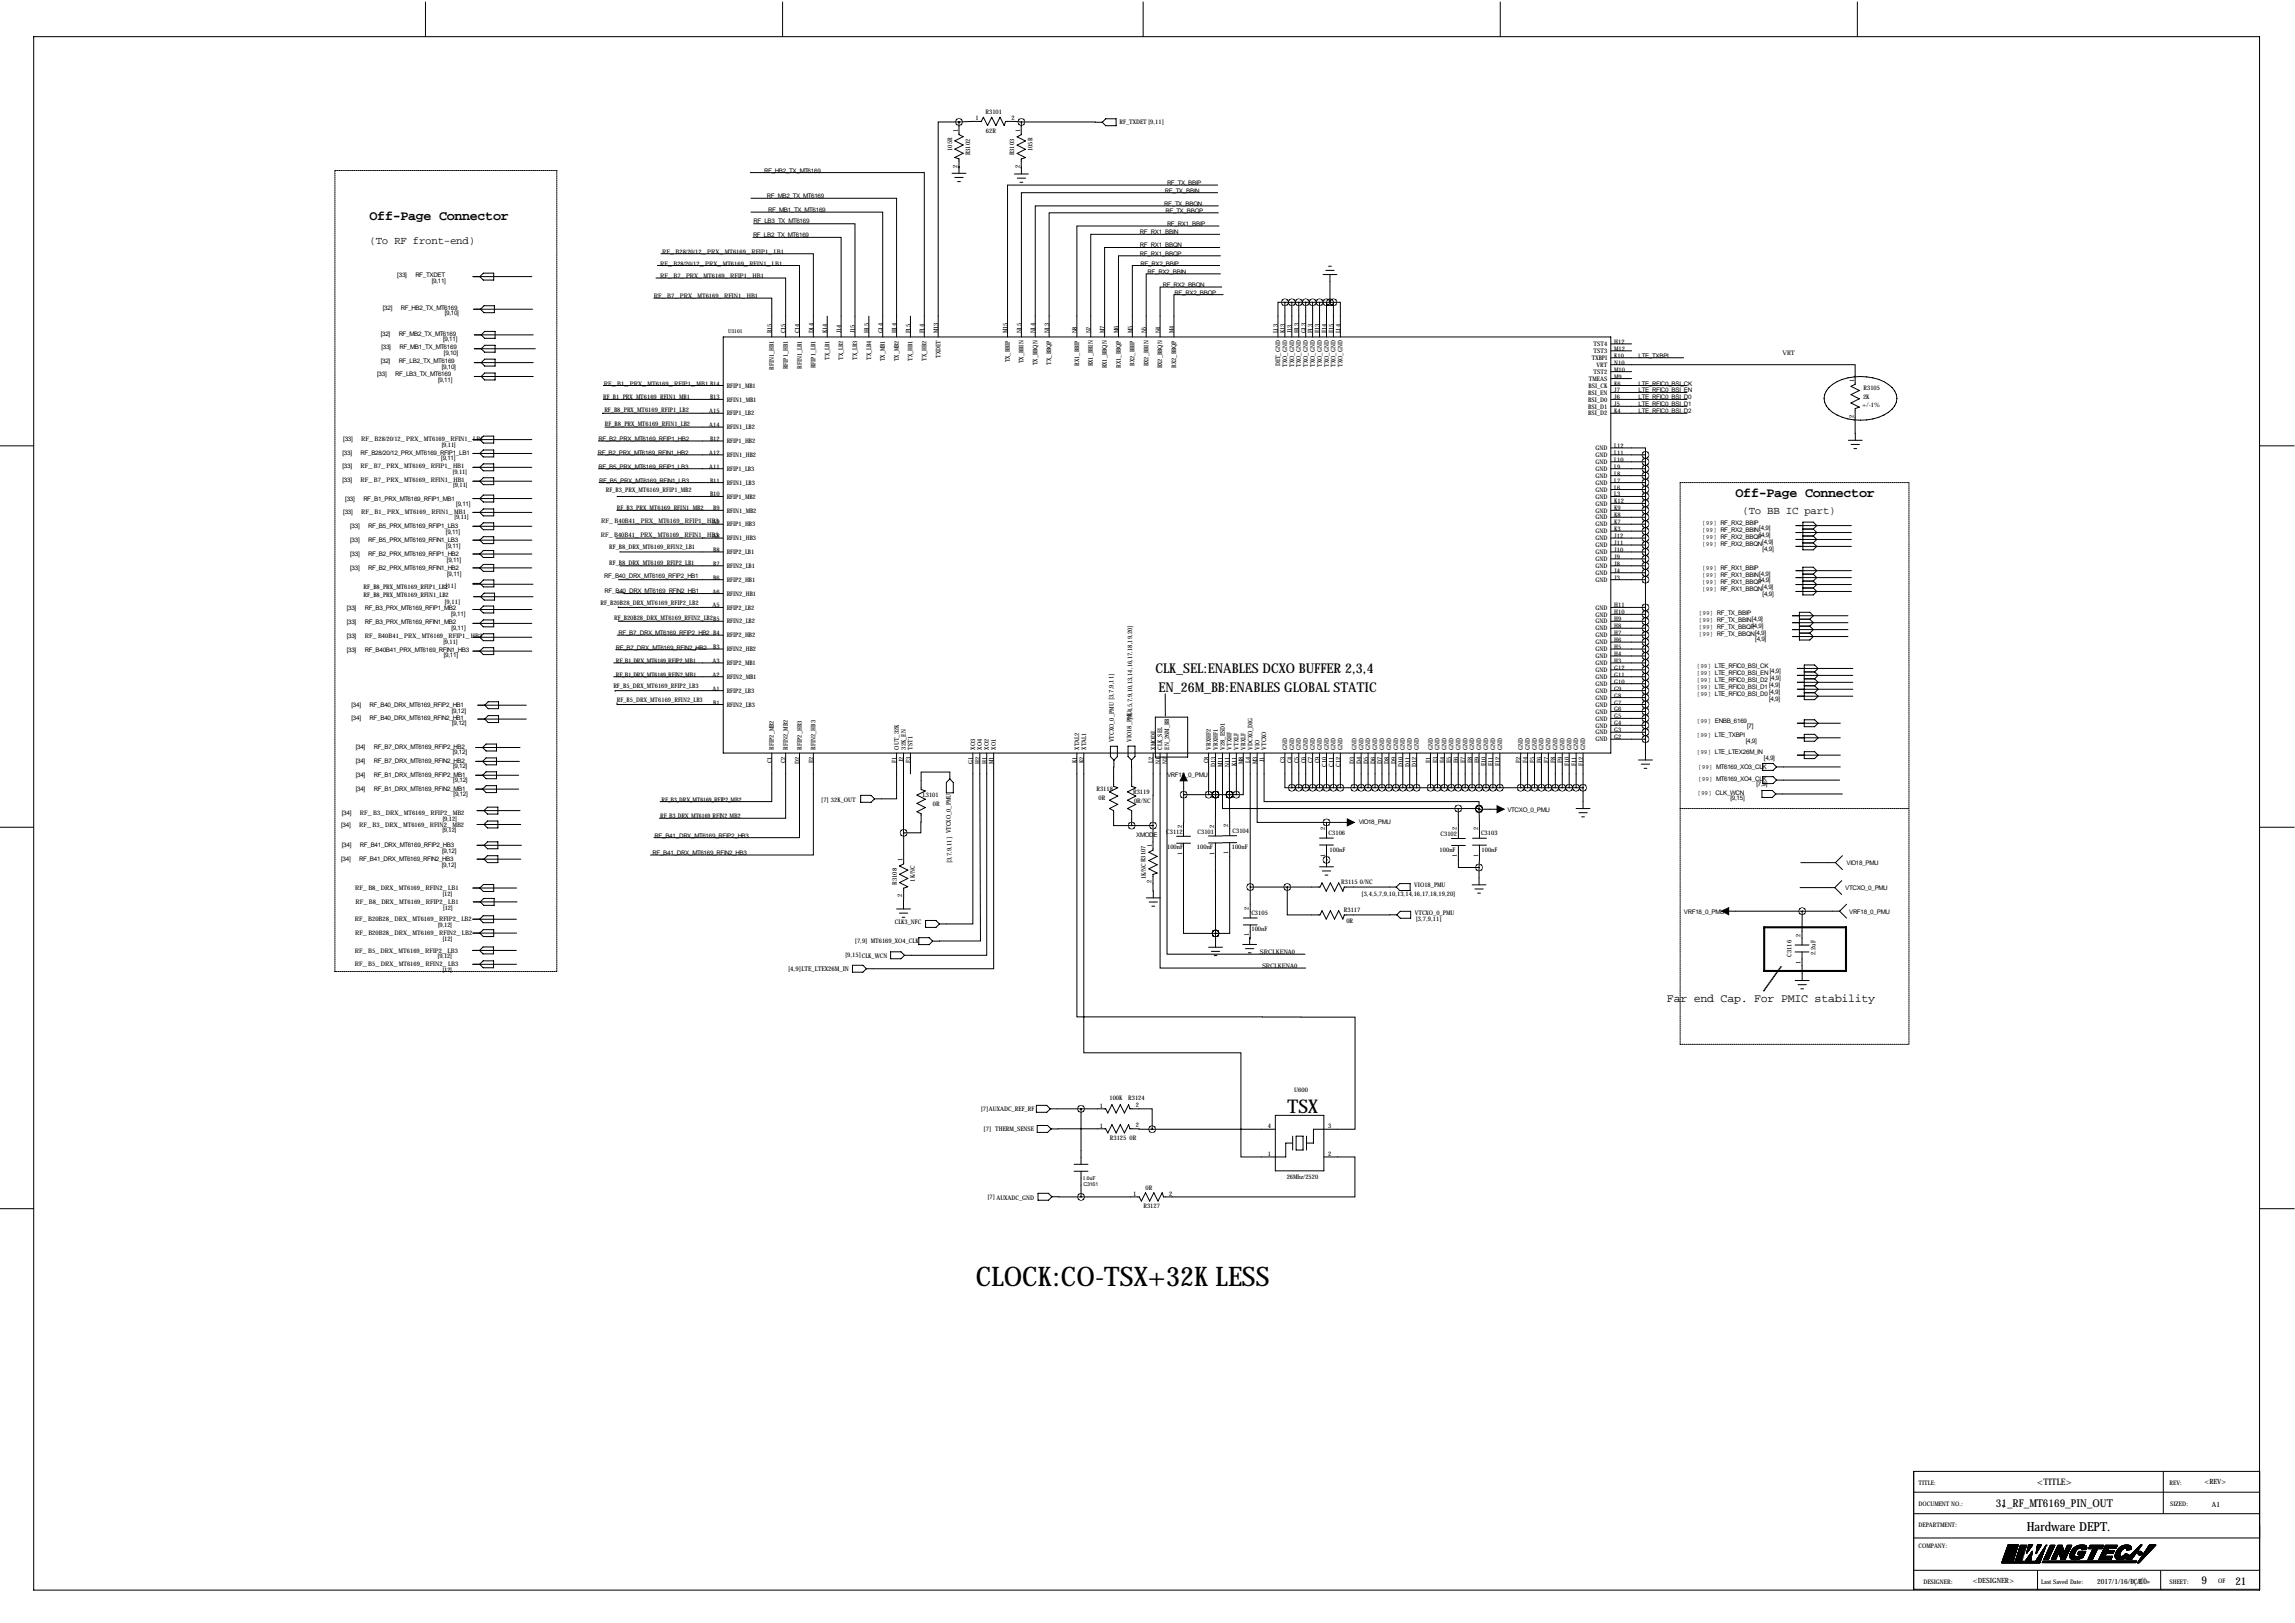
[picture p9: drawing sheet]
<svg xmlns="http://www.w3.org/2000/svg" width="841mm" height="594mm" viewBox="0 0 841 594" stroke-linecap="round" stroke-linejoin="round" font-family="sans-serif">
<defs><g id="words">
<text font-size="9.9" x="357.5" y="471.1">CLOCK:CO-TSX+32K LESS</text>
<text font-size="6.9" x="471.7" y="407.8">TSX</text>
<g font-size="4.9">
<text x="135.4" y="80.5">Off-Page Connector</text>
<text x="635.8" y="182.1">Off-Page Connector</text>
<text x="423.2" y="246.5">CLK_SEL:ENABLES DCXO BUFFER 2,3,4</text>
<text x="424.4" y="253.4">EN_26M_BB:ENABLES GLOBAL STATIC</text>
</g>
<text font-size="4.6" x="742.4" y="560.8">Hardware DEPT.</text>
<text font-size="4.3" x="610.6" y="367">Far end Cap. For PMIC stability</text>
<g font-size="4">
<text x="135.4" y="89.4">(To RF front-end)</text>
<text x="638.3" y="188.4">(To BB IC part)</text>
<text x="731.1" y="552">31_RF_MT6169_PIN_OUT</text>
<text x="806.4" y="580.2">9</text>
<text x="818.8" y="580.4">21</text>
</g>
<text font-size="3.3" x="746.2" y="543.9">&lt;TITLE&gt;</text>
<g font-size="2.6">
<text x="807.5" y="543.6">&lt;REV&gt;</text>
<text x="810.2" y="551.8">A1</text>
<text x="722.7" y="580">&lt;DESIGNER&gt;</text>
<text x="768.2" y="580">2017/1/16/ÐÇÆ</text>
<text x="784" y="580">ÚÒ»</text>
</g>
<text font-size="2.4" x="288.7" y="355.6">[4,9]LTE_LTEX26M_IN</text>
<g font-size="2.3">
<text x="361" y="41.9">R3101</text>
<text x="357.3" y="44.1">1</text>
<text x="370.5" y="44">2</text>
<text x="410.1" y="45.6">RF_TXDET[9,11]</text>
<text x="350.9" y="48.3" transform="rotate(-90 350.9 48.3)">1</text>
<text x="361.2" y="48.6">62R</text>
<text x="373.7" y="48.3" transform="rotate(-90 373.7 48.3)">1</text>
<text x="348.7" y="55.3" transform="rotate(-90 348.7 55.3)">105R</text>
<text x="355.4" y="56.9" transform="rotate(-90 355.4 56.9)">R3102</text>
<text x="371.6" y="57" transform="rotate(-90 371.6 57)">R3103</text>
<text x="378.2" y="55.3" transform="rotate(-90 378.2 55.3)">105R</text>
<text x="279.9" y="63.2">RF_HB2_TX_MT6169</text>
<text x="350.8" y="61.5" transform="rotate(-90 350.8 61.5)">2</text>
<text x="373.6" y="61.5" transform="rotate(-90 373.6 61.5)">2</text>
<text x="426.7" y="70.6">RF_TX_BBIN</text>
<text x="427.5" y="67.8">RF_TX_BBIP</text>
<text x="280.9" y="72.6">RF_MB2_TX_MT6169</text>
<text x="281.4" y="77.7">RF_MB1_TX_MT6169</text>
<text x="426.5" y="75.4">RF_TX_BBQN</text>
<text x="427" y="77.9">RF_TX_BBQP</text>
<text x="276" y="81.7">RF_LB3_TX_MT6169</text>
<text x="427.5" y="82.8">RF_RX1_BBIP</text>
<text x="275.8" y="86.7">RF_LB2_TX_MT6169</text>
<text x="417.6" y="85.8">RF_RX1_BBIN</text>
<text x="242.6" y="92.9">RF_B28/20/12_PRX_MT6169_RFIP1_LB1</text>
<text x="417.6" y="90.6">RF_RX1_BBQN</text>
<text x="417.6" y="93.7">RF_RX1_BBQP</text>
<text x="145.5" y="101.6">[33]</text>
<text x="152.1" y="101.6">RF_TXDET</text>
<text x="241.8" y="101.8">RF_B7_PRX_MT6169_RFIP1_HB1</text>
<text x="241.8" y="97.3">RF_B28/20/12_PRX_MT6169_RFIN1_LB1</text>
<text x="417.8" y="97.3">RF_RX2_BBIP</text>
<text x="420.4" y="100.3">RF_RX2_BBIN</text>
<text x="158.1" y="103.6">[9,11]</text>
<text x="426" y="105.1">RF_RX2_BBQN</text>
<text x="430.3" y="107.9">RF_RX2_BBQP</text>
<text x="140.2" y="113.5">[32]</text>
<text x="146.8" y="113.5">RF_HB2_TX_MT6169</text>
<text x="239.5" y="109.2">RF_B7_PRX_MT6169_RFIN1_HB1</text>
<text x="162.9" y="115.5">[9,10]</text>
<text x="139.4" y="122.9">[32]</text>
<text x="146" y="122.9">RF_MB2_TX_MT6169</text>
<text x="162.3" y="124.9">[9,11]</text>
<text x="282.7" y="122.1" transform="rotate(-90 282.7 122.1)">B15</text>
<text x="287.8" y="122.1" transform="rotate(-90 287.8 122.1)">C15</text>
<text x="292.9" y="122.1" transform="rotate(-90 292.9 122.1)">C14</text>
<text x="297.9" y="122.1" transform="rotate(-90 297.9 122.1)">D14</text>
<text x="303" y="122.1" transform="rotate(-90 303 122.1)">K14</text>
<text x="308.1" y="122.1" transform="rotate(-90 308.1 122.1)">J14</text>
<text x="313.2" y="122.1" transform="rotate(-90 313.2 122.1)">J15</text>
<text x="318.3" y="122.1" transform="rotate(-90 318.3 122.1)">H15</text>
<text x="323.3" y="122.1" transform="rotate(-90 323.3 122.1)">G14</text>
<text x="328.4" y="122.1" transform="rotate(-90 328.4 122.1)">H14</text>
<text x="333.5" y="122.1" transform="rotate(-90 333.5 122.1)">F15</text>
<text x="338.6" y="122.1" transform="rotate(-90 338.6 122.1)">F14</text>
<text x="343.7" y="122.1" transform="rotate(-90 343.7 122.1)">M13</text>
<text x="369.1" y="122.1" transform="rotate(-90 369.1 122.1)">M15</text>
<text x="374.1" y="122.1" transform="rotate(-90 374.1 122.1)">N15</text>
<text x="379.2" y="122.1" transform="rotate(-90 379.2 122.1)">N14</text>
<text x="384.3" y="122.1" transform="rotate(-90 384.3 122.1)">N13</text>
<text x="394.5" y="122.1" transform="rotate(-90 394.5 122.1)">N8</text>
<text x="399.5" y="122.1" transform="rotate(-90 399.5 122.1)">N7</text>
<text x="404.6" y="122.1" transform="rotate(-90 404.6 122.1)">M7</text>
<text x="409.7" y="122.1" transform="rotate(-90 409.7 122.1)">M6</text>
<text x="414.8" y="122.1" transform="rotate(-90 414.8 122.1)">M5</text>
<text x="419.9" y="122.1" transform="rotate(-90 419.9 122.1)">N5</text>
<text x="424.9" y="122.1" transform="rotate(-90 424.9 122.1)">N4</text>
<text x="430" y="122.1" transform="rotate(-90 430 122.1)">M4</text>
<text x="468.1" y="122.1" transform="rotate(-90 468.1 122.1)">L13</text>
<text x="470.7" y="122.1" transform="rotate(-90 470.7 122.1)">K13</text>
<text x="473.2" y="122.1" transform="rotate(-90 473.2 122.1)">J13</text>
<text x="475.7" y="122.1" transform="rotate(-90 475.7 122.1)">H13</text>
<text x="478.3" y="122.1" transform="rotate(-90 478.3 122.1)">G13</text>
<text x="480.8" y="122.1" transform="rotate(-90 480.8 122.1)">F13</text>
<text x="483.4" y="122.1" transform="rotate(-90 483.4 122.1)">E13</text>
<text x="485.9" y="122.1" transform="rotate(-90 485.9 122.1)">E14</text>
<text x="488.4" y="122.1" transform="rotate(-90 488.4 122.1)">E15</text>
<text x="491" y="122.1" transform="rotate(-90 491 122.1)">L14</text>
<text x="591.3" y="126">H12</text>
<text x="139.7" y="128">[33]</text>
<text x="146.3" y="128">RF_MB1_TX_MT6169</text>
<text x="162.6" y="130">[9,10]</text>
<text x="303.8" y="131.8" transform="rotate(-90 303.8 131.8)">TX_LB1</text>
<text x="308.9" y="131.8" transform="rotate(-90 308.9 131.8)">TX_LB2</text>
<text x="314" y="131.8" transform="rotate(-90 314 131.8)">TX_LB3</text>
<text x="319.1" y="131.8" transform="rotate(-90 319.1 131.8)">TX_LB4</text>
<text x="344.5" y="131.1" transform="rotate(-90 344.5 131.1)">TXDET</text>
<text x="583.1" y="131.8">TXBPI</text>
<text x="583.8" y="126.8">TST4</text>
<text x="583.8" y="129.3">TST3</text>
<text x="591.3" y="128.5">M12</text>
<text x="591.3" y="131">K10</text>
<text x="600.2" y="131">LTE_TXBPI</text>
<text x="652.9" y="130.1">VRT</text>
<text x="138.2" y="137.9">[33]</text>
<text x="139.4" y="133.1">[32]</text>
<text x="144.8" y="137.9">RF_LB3_TX_MT6169</text>
<text x="146" y="133.1">RF_LB2_TX_MT6169</text>
<text x="161.8" y="135.1">[9,10]</text>
<text x="283.5" y="135.5" transform="rotate(-90 283.5 135.5)">RFIN1_HB1</text>
<text x="288.6" y="135.2" transform="rotate(-90 288.6 135.2)">RFIP1_HB1</text>
<text x="293.7" y="135.1" transform="rotate(-90 293.7 135.1)">RFIN1_LB1</text>
<text x="298.7" y="134.8" transform="rotate(-90 298.7 134.8)">RFIP1_LB1</text>
<text x="324.1" y="132.3" transform="rotate(-90 324.1 132.3)">TX_MB1</text>
<text x="329.2" y="132.3" transform="rotate(-90 329.2 132.3)">TX_MB2</text>
<text x="334.3" y="132.2" transform="rotate(-90 334.3 132.2)">TX_HB1</text>
<text x="339.4" y="132.2" transform="rotate(-90 339.4 132.2)">TX_HB2</text>
<text x="369.9" y="132.7" transform="rotate(-90 369.9 132.7)">TX_BBIP</text>
<text x="374.9" y="133" transform="rotate(-90 374.9 133)">TX_BBIN</text>
<text x="380" y="133.8" transform="rotate(-90 380 133.8)">TX_BBQN</text>
<text x="385.1" y="133.5" transform="rotate(-90 385.1 133.5)">TX_BBQP</text>
<text x="395.3" y="133.9" transform="rotate(-90 395.3 133.9)">RX1_BBIP</text>
<text x="400.3" y="134.2" transform="rotate(-90 400.3 134.2)">RX1_BBIN</text>
<text x="405.4" y="135" transform="rotate(-90 405.4 135)">RX1_BBQN</text>
<text x="410.5" y="134.7" transform="rotate(-90 410.5 134.7)">RX1_BBQP</text>
<text x="415.6" y="133.9" transform="rotate(-90 415.6 133.9)">RX2_BBIP</text>
<text x="420.7" y="134.2" transform="rotate(-90 420.7 134.2)">RX2_BBIN</text>
<text x="425.7" y="135" transform="rotate(-90 425.7 135)">RX2_BBQN</text>
<text x="430.8" y="134.7" transform="rotate(-90 430.8 134.7)">RX2_BBQP</text>
<text x="468.9" y="134.2" transform="rotate(-90 468.9 134.2)">DET_GND</text>
<text x="471.5" y="134.3" transform="rotate(-90 471.5 134.3)">TXO_GND</text>
<text x="474" y="134.3" transform="rotate(-90 474 134.3)">TXO_GND</text>
<text x="476.5" y="134.3" transform="rotate(-90 476.5 134.3)">TXO_GND</text>
<text x="479.1" y="134.3" transform="rotate(-90 479.1 134.3)">TXO_GND</text>
<text x="481.6" y="134.3" transform="rotate(-90 481.6 134.3)">TXO_GND</text>
<text x="484.2" y="134.3" transform="rotate(-90 484.2 134.3)">TXO_GND</text>
<text x="486.7" y="134.3" transform="rotate(-90 486.7 134.3)">TXO_GND</text>
<text x="489.2" y="134.3" transform="rotate(-90 489.2 134.3)">TXO_GND</text>
<text x="491.8" y="134.3" transform="rotate(-90 491.8 134.3)">TXO_GND</text>
<text x="583.8" y="136.9">TST2</text>
<text x="584.8" y="134.4">VRT</text>
<text x="591.3" y="133.6">N10</text>
<text x="591.3" y="136.1">M10</text>
<text x="160.5" y="139.9">[9,11]</text>
<text x="221.2" y="141.2">RF_B1_PRX_MT6169_RFIP1_MB1 B14</text>
<text x="266.2" y="142">RFIP1_MB1</text>
<text x="581.9" y="142">BSI_CK</text>
<text x="582.1" y="139.5">TMEAS</text>
<text x="591.3" y="138.7">M9</text>
<text x="591.3" y="141.2">K6</text>
<text x="591.3" y="143.7">J7</text>
<text x="600.2" y="141.2">LTE_RFIC0_BSI_CK</text>
<text x="600.2" y="143.7">LTE_RFIC0_BSI_EN</text>
<text x="679.1" y="139.7" transform="rotate(-90 679.1 139.7)">1</text>
<text x="682.6" y="142.8">R3105</text>
<text x="221" y="146">RF_B1_PRX_MT6169_RFIN1_MB1</text>
<text x="260.1" y="146.3">B13</text>
<text x="266.2" y="147.1">RFIN1_MB1</text>
<text x="581.8" y="144.5">BSI_EN</text>
<text x="581.8" y="147.1">BSI_D0</text>
<text x="581.8" y="149.6">BSI_D1</text>
<text x="591.3" y="146.3">J6</text>
<text x="591.3" y="148.8">J5</text>
<text x="600.2" y="148.8">LTE_RFIC0_BSI_D1</text>
<text x="600.2" y="146.3">LTE_RFIC0_BSI_D0</text>
<text x="682.2" y="149">+/-1%</text>
<text x="682.4" y="146.2">2K</text>
<text x="221.4" y="150.8">RF_B8_PRX_MT6169_RFIP1_LB2</text>
<text x="259.8" y="151.4">A15</text>
<text x="266.2" y="152.2">RFIP1_LB2</text>
<text x="581.8" y="152.2">BSI_D2</text>
<text x="591.3" y="151.4">K4</text>
<text x="600.2" y="151.4">LTE_RFIC0_BSI_D2</text>
<text x="679" y="152.9" transform="rotate(-90 679 152.9)">2</text>
<text x="125.7" y="161.5">[33]</text>
<text x="132.3" y="161.5">RF_B28/20/12_PRX_MT6169_RFIN1_LB1</text>
<text x="219.2" y="161.5">RF_B2_PRX_MT6169_RFIP1_HB2</text>
<text x="221.6" y="156.2">RF_B8_PRX_MT6169_RFIN1_LB2</text>
<text x="259.8" y="156.4">A14</text>
<text x="260.1" y="161.5">B12</text>
<text x="266.2" y="157.2">RFIN1_LB2</text>
<text x="125.5" y="166.6">[33]</text>
<text x="132.1" y="166.6">RF_B28/20/12_PRX_MT6169_RFIP1_LB1</text>
<text x="161.8" y="163.6">[9,11]</text>
<text x="218.9" y="166.6">RF_B2_PRX_MT6169_RFIN1_HB2</text>
<text x="259.8" y="166.6">A12</text>
<text x="266.2" y="162.3">RFIP1_HB2</text>
<text x="266.2" y="167.4">RFIN1_HB2</text>
<text x="584.4" y="167.4">GND</text>
<text x="584.4" y="164.9">GND</text>
<text x="591.3" y="166.6">L11</text>
<text x="591.3" y="164.1">L12</text>
<text x="125.5" y="171.4">[33]</text>
<text x="132.1" y="171.4">RF_B7_PRX_MT6169_RFIP1_HB1</text>
<text x="161.6" y="168.6">[9,11]</text>
<text x="165.9" y="173.5">[9,11]</text>
<text x="219.2" y="171.7">RF_B5_PRX_MT6169_RFIP1_LB3</text>
<text x="259.8" y="171.7">A11</text>
<text x="266.2" y="172.5">RFIP1_LB3</text>
<text x="584.4" y="172.5">GND</text>
<text x="584.4" y="169.9">GND</text>
<text x="591.3" y="171.7">L9</text>
<text x="591.3" y="169.1">L10</text>
<text x="125.5" y="176.5">[33]</text>
<text x="132.1" y="176.5">RF_B7_PRX_MT6169_RFIN1_HB1</text>
<text x="166.1" y="178.5">[9,11]</text>
<text x="219.5" y="176.8">RF_B5_PRX_MT6169_RFIN1_LB3</text>
<text x="260.1" y="176.8">B11</text>
<text x="266.2" y="177.6">RFIN1_LB3</text>
<text x="584.4" y="175">GND</text>
<text x="584.4" y="177.6">GND</text>
<text x="591.3" y="174.2">L8</text>
<text x="591.3" y="176.8">L7</text>
<text x="591.3" y="179.3">L6</text>
<text x="126.5" y="183.4">[33]</text>
<text x="133.1" y="183.4">RF_B1_PRX_MT6169_RFIP1_MB1</text>
<text x="167.1" y="185.4">[9,11]</text>
<text x="221.9" y="180.1">RF_B3_PRX_MT6169_RFIP1_MB2</text>
<text x="260.1" y="181.8">B10</text>
<text x="266.2" y="182.6">RFIP1_MB2</text>
<text x="584.4" y="180.1">GND</text>
<text x="584.4" y="185.2">GND</text>
<text x="584.4" y="182.6">GND</text>
<text x="591.3" y="184.4">K12</text>
<text x="591.3" y="181.8">L3</text>
<text x="125.7" y="188.2">[33]</text>
<text x="132.3" y="188.2">RF_B1_PRX_MT6169_RFIN1_MB1</text>
<text x="166.5" y="190.2">[9,11]</text>
<text x="220.2" y="191.7">RF_B40B41_PRX_MT6169_RFIP1_HB3</text>
<text x="226" y="186.7">RF_B3_PRX_MT6169_RFIN1_MB2</text>
<text x="261" y="192">A9</text>
<text x="261.3" y="186.9">B9</text>
<text x="266.2" y="187.7">RFIN1_MB2</text>
<text x="584.4" y="187.7">GND</text>
<text x="584.4" y="190.3">GND</text>
<text x="591.3" y="186.9">K9</text>
<text x="591.3" y="189.5">K8</text>
<text x="591.3" y="192">K7</text>
<text x="128.3" y="193.5">[33]</text>
<text x="134.9" y="193.5">RF_B5_PRX_MT6169_RFIP1_LB3</text>
<text x="163.4" y="195.6">[9,11]</text>
<text x="220.1" y="196.6">RF_B40B41_PRX_MT6169_RFIN1_HB3</text>
<text x="261" y="197.1">A8</text>
<text x="266.2" y="192.8">RFIP1_HB3</text>
<text x="266.2" y="197.9">RFIN1_HB3</text>
<text x="584.4" y="195.3">GND</text>
<text x="584.4" y="197.9">GND</text>
<text x="584.4" y="192.8">GND</text>
<text x="591.3" y="194.5">K3</text>
<text x="591.3" y="197.1">J12</text>
<text x="623.6" y="192.2">[99] RF_RX2_BBIP</text>
<text x="623.6" y="194.8">[99] RF_RX2_BBIN[4,9]</text>
<text x="623.6" y="197.3">[99] RF_RX2_BBQP[4,9]</text>
<text x="128.3" y="203.7">[33]</text>
<text x="128.3" y="198.6">[33]</text>
<text x="134.9" y="203.7">RF_B2_PRX_MT6169_RFIP1_HB2</text>
<text x="134.9" y="198.6">RF_B5_PRX_MT6169_RFIN1_LB3</text>
<text x="163.5" y="200.6">[9,11]</text>
<text x="223.2" y="201.1">RF_B8_DRX_MT6169_RFIN2_LB1</text>
<text x="261.3" y="202.2">B8</text>
<text x="266.2" y="203">RFIP2_LB1</text>
<text x="584.4" y="200.4">GND</text>
<text x="584.4" y="203">GND</text>
<text x="591.3" y="199.6">J11</text>
<text x="591.3" y="202.2">J10</text>
<text x="623.6" y="199.9">[99] RF_RX2_BBQN[4,9]</text>
<text x="645.7" y="201.9">[4,9]</text>
<text x="128.3" y="208.8">[33]</text>
<text x="134.9" y="208.8">RF_B2_PRX_MT6169_RFIN1_HB2</text>
<text x="163.7" y="205.7">[9,11]</text>
<text x="223.2" y="207">RF_B8_DRX_MT6169_RFIP2_LB1</text>
<text x="261.3" y="207.2">B7</text>
<text x="266.2" y="208">RFIN2_LB1</text>
<text x="584.4" y="205.5">GND</text>
<text x="584.4" y="208">GND</text>
<text x="591.3" y="204.7">J9</text>
<text x="591.3" y="209.8">J4</text>
<text x="591.3" y="207.2">J8</text>
<text x="623.6" y="208.8">[99] RF_RX1_BBIP</text>
<text x="133.2" y="215.7">RF_B8_PRX_MT6169_RFIP1_LB2</text>
<text x="163.2" y="215.3">[11]</text>
<text x="163.8" y="210.8">[9,11]</text>
<text x="221.3" y="211.7">RF_B40_DRX_MT6169_RFIP2_HB1</text>
<text x="261.3" y="212.3">B6</text>
<text x="266.2" y="213.1">RFIP2_HB1</text>
<text x="584.4" y="213.1">GND</text>
<text x="584.4" y="210.6">GND</text>
<text x="591.3" y="212.3">J3</text>
<text x="623.6" y="211.3">[99] RF_RX1_BBIN[4,9]</text>
<text x="623.6" y="213.8">[99] RF_RX1_BBQP[4,9]</text>
<text x="133.2" y="218.7">RF_B8_PRX_MT6169_RFIN1_LB2</text>
<text x="162.8" y="221">[9,11]</text>
<text x="219.9" y="221.7">RF_B20B28_DRX_MT6169_RFIP2_LB2</text>
<text x="221.5" y="217">RF_B40_DRX_MT6169_RFIN2_HB1</text>
<text x="261" y="217.4">A6</text>
<text x="266.2" y="218.2">RFIN2_HB1</text>
<text x="623.6" y="216.4">[99] RF_RX1_BBQN[4,9]</text>
<text x="645.7" y="218.4">[4,9]</text>
<text x="127" y="223.5">[33]</text>
<text x="133.6" y="223.5">RF_B3_PRX_MT6169_RFIP1_MB2</text>
<text x="165.2" y="225.5">[9,11]</text>
<text x="224.9" y="227">RF_B20B28_DRX_MT6169_RFIN2_LB2B5</text>
<text x="261" y="222.5">A5</text>
<text x="266.2" y="223.3">RFIP2_LB2</text>
<text x="584.4" y="223.3">GND</text>
<text x="584.4" y="225.8">GND</text>
<text x="591.3" y="222.5">H11</text>
<text x="591.3" y="225">H10</text>
<text x="591.3" y="227.6">H9</text>
<text x="622.3" y="225.3">[99] RF_TX_BBIP</text>
<text x="622.3" y="227.8">[99] RF_TX_BBIN[4,9]</text>
<text x="127" y="228.6">[33]</text>
<text x="127" y="233.6">[33]</text>
<text x="133.6" y="228.6">RF_B3_PRX_MT6169_RFIN1_MB2</text>
<text x="133.6" y="233.6">RF_B40B41_PRX_MT6169_RFIP1_HB3</text>
<text x="165.4" y="230.6">[9,11]</text>
<text x="226.6" y="232.6">RF_B7_DRX_MT6169_RFIP2_HB2 B4</text>
<text x="266.2" y="228.4">RFIN2_LB2</text>
<text x="266.2" y="233.4">RFIP2_HB2</text>
<text x="584.4" y="228.4">GND</text>
<text x="584.4" y="230.9">GND</text>
<text x="584.4" y="233.4">GND</text>
<text x="591.3" y="230.1">H8</text>
<text x="591.3" y="232.6">H7</text>
<text x="622.3" y="230.3">[99] RF_TX_BBQP[4,9]</text>
<text x="622.3" y="232.9">[99] RF_TX_BBQN[4,9]</text>
<text x="127" y="238.7">[33]</text>
<text x="133.6" y="238.7">RF_B40B41_PRX_MT6169_RFIN1_HB3</text>
<text x="162.4" y="235.7">[9,11]</text>
<text x="225.6" y="238">RF_B7_DRX_MT6169_RFIN2_HB2</text>
<text x="261.3" y="237.7">B3</text>
<text x="266.2" y="238.5">RFIN2_HB2</text>
<text x="584.4" y="236">GND</text>
<text x="584.4" y="238.5">GND</text>
<text x="591.3" y="235.2">H6</text>
<text x="591.3" y="237.7">H5</text>
<text x="643" y="234.9">[4,9]</text>
<text x="162.6" y="240.8">[9,11]</text>
<text x="225.6" y="242.8">RF_B1_DRX_MT6169_RFIP2_MB1</text>
<text x="261" y="242.8">A3</text>
<text x="266.2" y="243.6">RFIP2_MB1</text>
<text x="584.4" y="241.1">GND</text>
<text x="584.4" y="243.6">GND</text>
<text x="591.3" y="240.3">H4</text>
<text x="591.3" y="242.8">H3</text>
<text x="591.3" y="245.3">G12</text>
<text x="621.5" y="244.6">[99] LTE_RFIC0_BSI_CK</text>
<text x="224.7" y="251.9">RF_B5_DRX_MT6169_RFIP2_LB3</text>
<text x="225.6" y="247.9">RF_B1_DRX_MT6169_RFIN2_MB1</text>
<text x="261" y="247.9">A2</text>
<text x="266.2" y="248.7">RFIN2_MB1</text>
<text x="584.4" y="246.1">GND</text>
<text x="584.4" y="248.7">GND</text>
<text x="584.4" y="251.2">GND</text>
<text x="591.3" y="247.9">G11</text>
<text x="591.3" y="250.4">G10</text>
<text x="621.5" y="247.1">[99] LTE_RFIC0_BSI_EN [4,9]</text>
<text x="621.5" y="249.7">[99] LTE_RFIC0_BSI_D2 [4,9]</text>
<text x="226" y="257.3">RF_B5_DRX_MT6169_RFIN2_LB3</text>
<text x="261" y="253">A1</text>
<text x="266.2" y="253.8">RFIP2_LB3</text>
<text x="584.4" y="253.8">GND</text>
<text x="584.4" y="256.3">GND</text>
<text x="591.3" y="253">G9</text>
<text x="591.3" y="255.5">G8</text>
<text x="621.5" y="252.2">[99] LTE_RFIC0_BSI_D1 [4,9]</text>
<text x="621.5" y="254.7">[99] LTE_RFIC0_BSI_D0 [4,9]</text>
<text x="648.1" y="256.8">[4,9]</text>
<text x="128.8" y="259">[34]</text>
<text x="128.8" y="263.6">[34]</text>
<text x="135.4" y="259">RF_B40_DRX_MT6169_RFIP2_HB1</text>
<text x="135.4" y="263.6">RF_B40_DRX_MT6169_RFIN2_HB1</text>
<text x="165.5" y="261.1">[9,12]</text>
<text x="261.3" y="258">B1</text>
<text x="266.2" y="258.8">RFIN2_LB3</text>
<text x="414.7" y="263.6" transform="rotate(-90 414.7 263.6)">[3,4,5,7,9,10,13,14,16,17,18,19,20]</text>
<text x="584.4" y="258.8">GND</text>
<text x="584.4" y="261.4">GND</text>
<text x="584.4" y="263.9">GND</text>
<text x="591.3" y="258">G7</text>
<text x="591.3" y="260.6">G6</text>
<text x="591.3" y="263.1">G5</text>
<text x="165.7" y="265.7">[9,12]</text>
<text x="584.4" y="266.5">GND</text>
<text x="584.4" y="269">GND</text>
<text x="591.3" y="265.7">G4</text>
<text x="591.3" y="268.2">G3</text>
<text x="621.5" y="270">[99] LTE_TXBPI</text>
<text x="621.5" y="264.6">[99] ENBB_6169</text>
<text x="640" y="266.7">[7]</text>
<text x="130.3" y="274.3">[34]</text>
<text x="136.9" y="274.3">RF_B7_DRX_MT6169_RFIP2_HB2</text>
<text x="283.5" y="274.5" transform="rotate(-90 283.5 274.5)">RFIP2_MB2</text>
<text x="288.6" y="274.5" transform="rotate(-90 288.6 274.5)">RFIN2_MB2</text>
<text x="293.7" y="274.5" transform="rotate(-90 293.7 274.5)">RFIP2_HB3</text>
<text x="298.7" y="274.5" transform="rotate(-90 298.7 274.5)">RFIN2_HB3</text>
<text x="329.2" y="274.5" transform="rotate(-90 329.2 274.5)">OUT_32K</text>
<text x="331.8" y="274.5" transform="rotate(-90 331.8 274.5)">32K_EN</text>
<text x="334.3" y="274.5" transform="rotate(-90 334.3 274.5)">TST1</text>
<text x="357.2" y="274.5" transform="rotate(-90 357.2 274.5)">XO3</text>
<text x="359.7" y="274.5" transform="rotate(-90 359.7 274.5)">XO4</text>
<text x="362.2" y="274.5" transform="rotate(-90 362.2 274.5)">XO2</text>
<text x="364.8" y="274.5" transform="rotate(-90 364.8 274.5)">XO1</text>
<text x="395.3" y="274.5" transform="rotate(-90 395.3 274.5)">XTAL2</text>
<text x="397.8" y="274.5" transform="rotate(-90 397.8 274.5)">XTAL1</text>
<text x="408" y="271.8" transform="rotate(-90 408 271.8)">VTCXO_0_PMU [3,7,9,11]</text>
<text x="414.5" y="271.7" transform="rotate(-90 414.5 271.7)">VIO18_PMU</text>
<text x="423.2" y="274.5" transform="rotate(-90 423.2 274.5)">XMODE</text>
<text x="425.7" y="274.5" transform="rotate(-90 425.7 274.5)">CLK_SEL</text>
<text x="428.3" y="274.5" transform="rotate(-90 428.3 274.5)">EN_26M_BB</text>
<text x="443.5" y="274.5" transform="rotate(-90 443.5 274.5)">VRXHF2</text>
<text x="446.1" y="274.5" transform="rotate(-90 446.1 274.5)">VRXHF1</text>
<text x="448.6" y="274.5" transform="rotate(-90 448.6 274.5)">V28_ESD1</text>
<text x="451.1" y="274.5" transform="rotate(-90 451.1 274.5)">VTXHF</text>
<text x="453.7" y="274.5" transform="rotate(-90 453.7 274.5)">VTXLF</text>
<text x="456.2" y="274.5" transform="rotate(-90 456.2 274.5)">VRXLF</text>
<text x="458.8" y="274.5" transform="rotate(-90 458.8 274.5)">VDCXO_DIG</text>
<text x="461.3" y="274.5" transform="rotate(-90 461.3 274.5)">VIO</text>
<text x="463.8" y="274.5" transform="rotate(-90 463.8 274.5)">VTCXO</text>
<text x="471.5" y="274.5" transform="rotate(-90 471.5 274.5)">GND</text>
<text x="474" y="274.5" transform="rotate(-90 474 274.5)">GND</text>
<text x="476.5" y="274.5" transform="rotate(-90 476.5 274.5)">GND</text>
<text x="479.1" y="274.5" transform="rotate(-90 479.1 274.5)">GND</text>
<text x="481.6" y="274.5" transform="rotate(-90 481.6 274.5)">GND</text>
<text x="484.2" y="274.5" transform="rotate(-90 484.2 274.5)">GND</text>
<text x="486.7" y="274.5" transform="rotate(-90 486.7 274.5)">GND</text>
<text x="489.2" y="274.5" transform="rotate(-90 489.2 274.5)">GND</text>
<text x="491.8" y="274.5" transform="rotate(-90 491.8 274.5)">GND</text>
<text x="496.9" y="274.5" transform="rotate(-90 496.9 274.5)">GND</text>
<text x="499.4" y="274.5" transform="rotate(-90 499.4 274.5)">GND</text>
<text x="501.9" y="274.5" transform="rotate(-90 501.9 274.5)">GND</text>
<text x="504.5" y="274.5" transform="rotate(-90 504.5 274.5)">GND</text>
<text x="507" y="274.5" transform="rotate(-90 507 274.5)">GND</text>
<text x="509.6" y="274.5" transform="rotate(-90 509.6 274.5)">GND</text>
<text x="512.1" y="274.5" transform="rotate(-90 512.1 274.5)">GND</text>
<text x="514.6" y="274.5" transform="rotate(-90 514.6 274.5)">GND</text>
<text x="517.2" y="274.5" transform="rotate(-90 517.2 274.5)">GND</text>
<text x="519.7" y="274.5" transform="rotate(-90 519.7 274.5)">GND</text>
<text x="524.8" y="274.5" transform="rotate(-90 524.8 274.5)">GND</text>
<text x="527.3" y="274.5" transform="rotate(-90 527.3 274.5)">GND</text>
<text x="529.9" y="274.5" transform="rotate(-90 529.9 274.5)">GND</text>
<text x="532.4" y="274.5" transform="rotate(-90 532.4 274.5)">GND</text>
<text x="535" y="274.5" transform="rotate(-90 535 274.5)">GND</text>
<text x="537.5" y="274.5" transform="rotate(-90 537.5 274.5)">GND</text>
<text x="540" y="274.5" transform="rotate(-90 540 274.5)">GND</text>
<text x="542.6" y="274.5" transform="rotate(-90 542.6 274.5)">GND</text>
<text x="545.1" y="274.5" transform="rotate(-90 545.1 274.5)">GND</text>
<text x="547.7" y="274.5" transform="rotate(-90 547.7 274.5)">GND</text>
<text x="550.2" y="274.5" transform="rotate(-90 550.2 274.5)">GND</text>
<text x="557.8" y="274.5" transform="rotate(-90 557.8 274.5)">GND</text>
<text x="560.4" y="274.5" transform="rotate(-90 560.4 274.5)">GND</text>
<text x="562.9" y="274.5" transform="rotate(-90 562.9 274.5)">GND</text>
<text x="565.4" y="274.5" transform="rotate(-90 565.4 274.5)">GND</text>
<text x="568" y="274.5" transform="rotate(-90 568 274.5)">GND</text>
<text x="570.5" y="274.5" transform="rotate(-90 570.5 274.5)">GND</text>
<text x="573.1" y="274.5" transform="rotate(-90 573.1 274.5)">GND</text>
<text x="575.6" y="274.5" transform="rotate(-90 575.6 274.5)">GND</text>
<text x="578.1" y="274.5" transform="rotate(-90 578.1 274.5)">GND</text>
<text x="580.7" y="274.5" transform="rotate(-90 580.7 274.5)">GND</text>
<text x="584.4" y="271.5">GND</text>
<text x="591.3" y="270.7">G2</text>
<text x="639.5" y="272">[4,9]</text>
<text x="130.3" y="279.4">[34]</text>
<text x="136.9" y="279.4">RF_B7_DRX_MT6169_RFIN2_HB2</text>
<text x="165.9" y="276.3">[9,12]</text>
<text x="166" y="281.4">[9,12]</text>
<text x="282.7" y="279.6" transform="rotate(-90 282.7 279.6)">C1</text>
<text x="287.8" y="279.6" transform="rotate(-90 287.8 279.6)">C2</text>
<text x="292.9" y="279.7" transform="rotate(-90 292.9 279.7)">D2</text>
<text x="297.9" y="279.5" transform="rotate(-90 297.9 279.5)">E2</text>
<text x="328.4" y="279.3" transform="rotate(-90 328.4 279.3)">F1</text>
<text x="331" y="279.2" transform="rotate(-90 331 279.2)">J2</text>
<text x="333.5" y="279.3" transform="rotate(-90 333.5 279.3)">F3</text>
<text x="356.4" y="279.7" transform="rotate(-90 356.4 279.7)">G1</text>
<text x="358.9" y="279.7" transform="rotate(-90 358.9 279.7)">H2</text>
<text x="361.4" y="279.7" transform="rotate(-90 361.4 279.7)">H1</text>
<text x="364" y="279.9" transform="rotate(-90 364 279.9)">M1</text>
<text x="394.5" y="279.5" transform="rotate(-90 394.5 279.5)">K1</text>
<text x="397" y="279.5" transform="rotate(-90 397 279.5)">K2</text>
<text x="422.4" y="279.3" transform="rotate(-90 422.4 279.3)">L2</text>
<text x="424.9" y="279.7" transform="rotate(-90 424.9 279.7)">N1</text>
<text x="427.5" y="279.7" transform="rotate(-90 427.5 279.7)">N2</text>
<text x="442.7" y="279.6" transform="rotate(-90 442.7 279.6)">C8</text>
<text x="445.3" y="280.9" transform="rotate(-90 445.3 280.9)">D13</text>
<text x="447.8" y="281" transform="rotate(-90 447.8 281)">M11</text>
<text x="450.3" y="280.9" transform="rotate(-90 450.3 280.9)">N11</text>
<text x="452.9" y="280.6" transform="rotate(-90 452.9 280.6)">K11</text>
<text x="455.4" y="279.9" transform="rotate(-90 455.4 279.9)">M8</text>
<text x="458" y="279.3" transform="rotate(-90 458 279.3)">L4</text>
<text x="460.5" y="279.9" transform="rotate(-90 460.5 279.9)">M3</text>
<text x="463" y="279.2" transform="rotate(-90 463 279.2)">J1</text>
<text x="470.7" y="279.6" transform="rotate(-90 470.7 279.6)">C3</text>
<text x="473.2" y="279.6" transform="rotate(-90 473.2 279.6)">C4</text>
<text x="475.7" y="279.6" transform="rotate(-90 475.7 279.6)">C5</text>
<text x="478.3" y="279.6" transform="rotate(-90 478.3 279.6)">C6</text>
<text x="480.8" y="279.6" transform="rotate(-90 480.8 279.6)">C7</text>
<text x="483.4" y="279.6" transform="rotate(-90 483.4 279.6)">C9</text>
<text x="485.9" y="280.8" transform="rotate(-90 485.9 280.8)">C10</text>
<text x="488.4" y="280.8" transform="rotate(-90 488.4 280.8)">C11</text>
<text x="491" y="280.8" transform="rotate(-90 491 280.8)">C12</text>
<text x="496.1" y="279.7" transform="rotate(-90 496.1 279.7)">D3</text>
<text x="498.6" y="279.7" transform="rotate(-90 498.6 279.7)">D4</text>
<text x="501.1" y="279.7" transform="rotate(-90 501.1 279.7)">D5</text>
<text x="503.7" y="279.7" transform="rotate(-90 503.7 279.7)">D6</text>
<text x="506.2" y="279.7" transform="rotate(-90 506.2 279.7)">D7</text>
<text x="508.8" y="279.7" transform="rotate(-90 508.8 279.7)">D8</text>
<text x="511.3" y="279.7" transform="rotate(-90 511.3 279.7)">D9</text>
<text x="513.8" y="280.9" transform="rotate(-90 513.8 280.9)">D10</text>
<text x="516.4" y="280.9" transform="rotate(-90 516.4 280.9)">D11</text>
<text x="518.9" y="280.9" transform="rotate(-90 518.9 280.9)">D12</text>
<text x="524" y="279.5" transform="rotate(-90 524 279.5)">E1</text>
<text x="526.5" y="279.5" transform="rotate(-90 526.5 279.5)">E3</text>
<text x="529.1" y="279.5" transform="rotate(-90 529.1 279.5)">E4</text>
<text x="531.6" y="279.5" transform="rotate(-90 531.6 279.5)">E5</text>
<text x="534.2" y="279.5" transform="rotate(-90 534.2 279.5)">E6</text>
<text x="536.7" y="279.5" transform="rotate(-90 536.7 279.5)">E7</text>
<text x="539.2" y="279.5" transform="rotate(-90 539.2 279.5)">E8</text>
<text x="541.8" y="279.5" transform="rotate(-90 541.8 279.5)">E9</text>
<text x="544.3" y="280.6" transform="rotate(-90 544.3 280.6)">E10</text>
<text x="546.9" y="280.6" transform="rotate(-90 546.9 280.6)">E11</text>
<text x="549.4" y="280.6" transform="rotate(-90 549.4 280.6)">E12</text>
<text x="557" y="279.3" transform="rotate(-90 557 279.3)">F2</text>
<text x="559.6" y="279.3" transform="rotate(-90 559.6 279.3)">F4</text>
<text x="562.1" y="279.3" transform="rotate(-90 562.1 279.3)">F5</text>
<text x="564.6" y="279.3" transform="rotate(-90 564.6 279.3)">F6</text>
<text x="567.2" y="279.3" transform="rotate(-90 567.2 279.3)">F7</text>
<text x="569.7" y="279.3" transform="rotate(-90 569.7 279.3)">F8</text>
<text x="572.3" y="279.3" transform="rotate(-90 572.3 279.3)">F9</text>
<text x="574.8" y="280.5" transform="rotate(-90 574.8 280.5)">F10</text>
<text x="577.3" y="280.5" transform="rotate(-90 577.3 280.5)">F11</text>
<text x="579.9" y="280.5" transform="rotate(-90 579.9 280.5)">F12</text>
<text x="621.5" y="276.3">[99] LTE_LTEX26M_IN</text>
<text x="622" y="281.7">[99] MT6169_XO3_CLK</text>
<text x="646.1" y="278.4">[4,9]</text>
<text x="130.3" y="284.4">[34]</text>
<text x="136.9" y="284.4">RF_B1_DRX_MT6169_RFIP2_MB1</text>
<text x="166.1" y="286.5">[9,12]</text>
<text x="427.5" y="284.4">VRF18_0_PMU</text>
<text x="622" y="286">[99] MT6169_XO4_CLK</text>
<text x="130.3" y="289.5">[34]</text>
<text x="136.9" y="289.5">RF_B1_DRX_MT6169_RFIN2_MB1</text>
<text x="166.2" y="291.6">[9,12]</text>
<text x="242.3" y="293.6">RF_B3_DRX_MT6169_RFIP2_MB2</text>
<text x="300.8" y="293.6">[7] 32K_OUT</text>
<text x="338.1" y="291.8">L3101</text>
<text x="401.6" y="289.9">R3118</text>
<text x="402.4" y="292.9">0R</text>
<text x="415.1" y="290.6">R3119</text>
<text x="621.8" y="291.1">[99] CLK_WCN</text>
<text x="633.9" y="293.1">[9,15]</text>
<text x="643.4" y="288">[7,9]</text>
<text x="125.2" y="298.7">[34]</text>
<text x="131.8" y="298.7">RF_B3_DRX_MT6169_RFIP2_MB2</text>
<text x="241.8" y="299.7">RF_B3_DRX_MT6169_RFIN2_MB2</text>
<text x="341.7" y="295.3">0R</text>
<text x="415.4" y="294.1">0R/NC</text>
<text x="552.1" y="297.4">VTCXO_0_PMU</text>
<text x="125" y="302.7">[34]</text>
<text x="131.6" y="302.7">RF_B3_DRX_MT6169_RFIN2_MB2</text>
<text x="162" y="304.8">[9,12]</text>
<text x="162.2" y="300.7">[9,12]</text>
<text x="427.2" y="305.6">C3112</text>
<text x="433" y="303.2" transform="rotate(-90 433 303.2)">2</text>
<text x="438.7" y="305.4">C3101</text>
<text x="444.7" y="303.1" transform="rotate(-90 444.7 303.1)">2</text>
<text x="449.9" y="303" transform="rotate(-90 449.9 303)">2</text>
<text x="451.5" y="305.1">C3104</text>
<text x="485.4" y="303.9" transform="rotate(-90 485.4 303.9)">2</text>
<text x="486.7" y="305.8">C3106</text>
<text x="497.7" y="302">VIO18_PMU</text>
<text x="533.7" y="304.1" transform="rotate(-90 533.7 304.1)">2</text>
<text x="541.4" y="304" transform="rotate(-90 541.4 304)">2</text>
<text x="542.5" y="305.9">C3103</text>
<text x="125.2" y="310.4">[34]</text>
<text x="131.8" y="310.4">RF_B41_DRX_MT6169_RFIP2_HB3</text>
<text x="239.8" y="306.8">RF_B41_DRX_MT6169_RFIP2_HB3</text>
<text x="416.2" y="306.4">XMODE</text>
<text x="421.9" y="310.4" transform="rotate(-90 421.9 310.4)">1</text>
<text x="427.5" y="311.1">100nF</text>
<text x="438.5" y="311">100nF</text>
<text x="451.2" y="311">100nF</text>
<text x="487" y="312">100nF</text>
<text x="527.4" y="312">100nF</text>
<text x="527.7" y="306.2">C3102</text>
<text x="125" y="315.4">[34]</text>
<text x="131.6" y="315.4">RF_B41_DRX_MT6169_RFIN2_HB3</text>
<text x="161.8" y="317.5">[9,12]</text>
<text x="161.9" y="312.4">[9,12]</text>
<text x="239" y="313.2">RF_B41_DRX_MT6169_RFIN2_HB3</text>
<text x="330.6" y="315.4" transform="rotate(-90 330.6 315.4)">1</text>
<text x="348.5" y="316.1" transform="rotate(-90 348.5 316.1)">[3,7,9,11] VTCXO_0_PMU</text>
<text x="433" y="313.1" transform="rotate(-90 433 313.1)">1</text>
<text x="444.7" y="313" transform="rotate(-90 444.7 313)">1</text>
<text x="449.9" y="312.9" transform="rotate(-90 449.9 312.9)">1</text>
<text x="485.4" y="313.7" transform="rotate(-90 485.4 313.7)">1</text>
<text x="533.7" y="313.9" transform="rotate(-90 533.7 313.9)">1</text>
<text x="541.4" y="313.8" transform="rotate(-90 541.4 313.8)">1</text>
<text x="542.7" y="312.2">100nF</text>
<text x="676.4" y="317">VIO18_PMU</text>
<text x="335.2" y="322.9" transform="rotate(-90 335.2 322.9)">1K/NC</text>
<text x="419.7" y="322.1" transform="rotate(-90 419.7 322.1)">1K/NCR3107</text>
<text x="421.8" y="323.6" transform="rotate(-90 421.8 323.6)">2</text>
<text x="491.3" y="323.9">R3115</text>
<text x="498.1" y="323.7">0/NC</text>
<text x="130" y="326">RF_B8_DRX_MT6169_RFIN2_LB1</text>
<text x="162.2" y="328">[12]</text>
<text x="328.5" y="324" transform="rotate(-90 328.5 324)">R3108</text>
<text x="330.5" y="328.6" transform="rotate(-90 330.5 328.6)">2</text>
<text x="498.8" y="328.3">[3,4,5,7,9,10,13,14,16,17,18,19,20]</text>
<text x="518.1" y="324.9">VIO18_PMU</text>
<text x="675.9" y="326.1">VTCXO_0_PMU</text>
<text x="130.2" y="331.1">RF_B8_DRX_MT6169_RFIP2_LB1</text>
<text x="162.4" y="333.1">[12]</text>
<text x="457.5" y="333.2" transform="rotate(-90 457.5 333.2)">2</text>
<text x="458.4" y="335.2">C3105</text>
<text x="492.3" y="334.2">R3117</text>
<text x="518.3" y="335">VTCXO_0_PMU</text>
<text x="616.8" y="334.6">VRF18_0_PMU</text>
<text x="677.3" y="334.7">VRF18_0_PMU</text>
<text x="130" y="337.4">RF_B20B28_DRX_MT6169_RFIP2_LB2</text>
<text x="160.5" y="339.5">[9,12]</text>
<text x="327.8" y="338.4">CLK3_NFC</text>
<text x="458.4" y="341">100nF</text>
<text x="493.2" y="338.2">0R</text>
<text x="518.6" y="337.2">[3,7,9,11]</text>
<text x="130" y="342.5">RF_B20B28_DRX_MT6169_RFIN2_LB2</text>
<text x="162.2" y="344.6">[12]</text>
<text x="313.1" y="345.3">[7,9] MT6169_XO4_CLK</text>
<text x="457.5" y="343" transform="rotate(-90 457.5 343)">1</text>
<text x="659.6" y="343.1" transform="rotate(-90 659.6 343.1)">2</text>
<text x="129.9" y="348.9">RF_B5_DRX_MT6169_RFIP2_LB3</text>
<text x="130" y="353.9">RF_B5_DRX_MT6169_RFIN2_LB3</text>
<text x="160.4" y="350.9">[9,12]</text>
<text x="309.6" y="350.7">[9,15]CLK_WCN</text>
<text x="461.5" y="349.5">SRCLKENA0</text>
<text x="656.3" y="350.4" transform="rotate(-90 656.3 350.4)">C3116</text>
<text x="659.6" y="352.9" transform="rotate(-90 659.6 352.9)">1</text>
<text x="665" y="349.8" transform="rotate(-90 665 349.8)">2.2uF</text>
<text x="162.2" y="356">[12]</text>
<text x="462.3" y="354.6">SRCLKENA0</text>
<text x="474.1" y="399.8">U600</text>
<text x="359.2" y="406.9">[7]AUXADC_REF_RF</text>
<text x="402.8" y="405.7">1</text>
<text x="406.4" y="402.9">100K</text>
<text x="413.3" y="402.9">R3124</text>
<text x="416" y="405.6">2</text>
<text x="402.8" y="413">1</text>
<text x="416" y="412.9">2</text>
<text x="464.4" y="413.1">4</text>
<text x="486.5" y="413.1">3</text>
<text x="360.3" y="414.3">[7] THERM_SENSE</text>
<text x="406.6" y="417.6">R3125</text>
<text x="413.7" y="417.5">0R</text>
<text x="464.4" y="423.2">1</text>
<text x="486.5" y="423.2">2</text>
<text x="471.3" y="431.8">26Mhz/2520</text>
<text x="415.1" y="438">1</text>
<text x="419.6" y="435.8">0R</text>
<text x="428.3" y="437.9">2</text>
<text x="361.7" y="439.2">[7] AUXADC_GND</text>
<text x="418.9" y="442.5">R3127</text>
<text x="702.8" y="544">TITLE:</text>
<text x="794.7" y="543.7">REV:</text>
<text x="702.8" y="551.6">DOCUMENT NO.:</text>
<text x="795" y="551.6">SIZED:</text>
<text x="702.8" y="559.2">DEPARTMENT:</text>
<text x="702.8" y="566.8">COMPANY:</text>
<text x="704.5" y="580.1">DESIGNER:</text>
<text x="747.7" y="580.1">Last Saved Date:</text>
<text x="794.7" y="580.1">SHEET:</text>
<text x="812.5" y="579.8">OF</text>
</g>
<g font-size="2">
<text x="266.7" y="122.1">U3101</text>
<text x="396.7" y="432.1">1.0uF</text>
<text x="396.8" y="434.2">C3161</text>
</g>
</g></defs>
<circle cx="733.7" cy="551.9" r=".15" fill="#000"/>
<g fill="none" stroke="#000" stroke-width=".37">
<path d="M12.3 13.4h815.4v569h-815.4zM155.9 .7v12.7M286.7 .7v12.7M418.7 .7v12.7M549.6 .7v12.7M680.4 .7v12.7M351.3 44.7h-7.6v78.7M351.3 44.7l8.2-.2 .7-1.6 1.5 3.1 1.6-3.1 1.5 3.1 1.5-3.1 1.5 3.1 .6-1.5 5.7 .2M351.3 44.7v4.6l1.5 .8-3 1.5 3 1.5-3 1.5 3 1.6-3 1.5 1.5 .5v5.3M374.1 44.7l29.7 .1M374.1 44.7v4.6l-1.5 .8 3 1.5-3 1.6 3 1.5-3 1.5 3 1.5-1.5 .5v5.5M405 43.5h3.8v2.5h-3.8l-1.2-1.2z"/>
<path d="M274.8 63.2h63.8v60.2M275.1 72.6h53.3v50.8M275.1 77.7h48.2v45.7M348.7 63.5h5.1M349.8 65h3M350.8 66.5h1M371.6 63.7h5.1M372.6 65.2h3.1M373.6 66.8h1M446 70.6h-71.9v52.8M446 67.8h-76.9v55.6M446.3 77.9h-62v45.5"/>
<path d="M446.3 75.4h-67.1v48M240.8 97.3h52.1v26.1M242.1 92.9h55.8v30.5M275.8 86.9h32.3v36.5M276 82h37.2v41.4M446.5 82.8h-52v40.6M446.8 97.3h-32v26.1M446.8 90.6h-42.2v32.8M446.8 85.8h-47.3v37.6M447 93.7h-37.3v29.7M485.6 99h3.1M486.7 97.5h1"/>
<path d="M173.2 101.3h21.6M173.5 113.3h21.6M175.8 101.3l1.2-1.3h3.8v2.6h-3.8zM176 113.3l1.3-1.3h3.8v2.5h-3.8zM239.5 109.2h43.2v14.2M240.3 101.8h47.5v21.6M303 115.8v7.6M318.3 115.8v7.6M333.5 115.8v7.6M447 100.3h-27.1v23.1M447.5 105.1h-22.6v18.3M448.1 107.9h-18.1v15.5"/>
<path d="M470.7 110.7h-2.6v12.7M470.7 110.7v12.7M470.7 110.7h17.7M473.2 110.7v12.7M475.7 110.7v12.7M478.3 110.7v12.7M480.8 110.7v12.7M483.4 110.7v12.7M484.6 100.6h5.1M485.9 110.7v12.7M487.2 100.6v10.1M488.4 110.7h2.6v12.7"/>
<path d="M488.4 110.7v12.7M173.7 137.9h21.6M173.7 132.8h21.6M173.7 127.7h22.4M173.7 122.7h21.6M176.3 137.9l1.2-1.3h3.9v2.6h-3.9zM176.3 122.7l1.2-1.3h3.9v2.5h-3.9zM176.3 127.7l1.2-1.2h3.9v2.5h-3.9zM177.5 131.5h3.9v2.6h-3.9l-1.2-1.3zM264.9 123.4h325.1v152.4h-325.1zM590 133.6h89.6v7.1l-1.6 .8 3.1 1.5-3.1 1.5 3.1 1.6-3.1 1.5 3.1 1.5-1.5 .5v11.7M590 126h7.7"/>
<path d="M590 128.5h7.7M590 131h26.7M590 136.1h7.7M590 138.7h7.7M221 141.2h43.9M221 146.3h43.9M221.6 156.4h43.3M264.9 151.4h-44M590 141.2h28M590 146.3h28M590 151.4h28M590 143.7h28"/>
<path d="M590 148.8h28M670 141.9a18.7 18.7 0 0 1 18.2-2.9 8.4 8.4 0 0 1 6.6 6.9 8.4 8.4 0 0 1-6.6 6.9 19 19 0 0 1-18.2-2.9 5.4 5.4 0 0 1 0-8zM-.1 163.3h12.4M173.2 176.2h21.6M173.2 171.2h21.6M173.2 166.1h21.6M173.2 161h21.6M175.8 161l1.2-1.3h3.8v2.6h-3.8zM175.8 166.1l1.2-1.3h3.8v2.6h-3.8zM175.8 171.2l1.2-1.3h3.8v2.5h-3.8zM177 175h3.8v2.5h-3.8l-1.2-1.3zM218.9 166.6h46"/>
<path d="M219.2 161.5h45.7M219.2 171.7h45.7M219.5 176.8h45.4M590 164.1h12.7v2.5M590 166.6h12.7M590 171.7h12.7M590 176.8h12.7M590 174.2h12.7M590 179.3h12.7M590 169.1h12.7M602.7 166.6v111.8M677.1 161.3h5"/>
<path d="M678.1 162.8h3M679.1 164.3h1M827.7 163.3h12.7M173.2 182.6h21.6M173.2 187.7h21.6M173.2 192.8h21.6M173.2 197.8h21.6M175.8 187.7l1.2-1.3h3.8v2.5h-3.8zM175.8 192.8l1.2-1.3h3.8v2.5h-3.8zM175.8 197.8l1.2-1.2h3.8v2.5h-3.8zM177 181.3h3.8v2.6h-3.8l-1.2-1.3zM225.6 197.1h39.3"/>
<path d="M226 186.9h38.9M226.1 181.8h38.8M226.3 192h38.6M590 181.8h12.7M590 192h12.7M590 197.1h12.7M590 186.9h12.7M590 184.4h12.7M590 194.5h12.7M590 199.6h12.7M590 189.5h12.7M657.9 192.5h20.3"/>
<path d="M657.9 195h20.3M657.9 197.6h20.3M660.4 193.8h3.8M660.4 196.3h3.8M660.4 198.9h3.8M664.2 193.8l1.3-1.3-1.3-1.3h-3.8v10.2h3.8l1.3-1.3-1.3-1.2M664.2 193.8l1.3 1.2-1.3 1.3M664.2 196.3l1.3 1.3-1.3 1.3M173.2 202.9h21.6M173.2 208h21.6M175.8 202.9l1.2-1.3h3.8v2.6h-3.8zM175.8 213.7h-2.5v.3h21.9"/>
<path d="M175.8 213.7l1.3-1.3h3.8v2.6h-3.8zM176.1 218.5h-2.6l21.7 .1M176.1 218.5l1.2-1.3h3.9v2.6h-3.9zM177 206.7h3.8v2.6h-3.8l-1.2-1.3zM226.1 217.1h2.5v.3h36.3M226.6 212.3h38.3M227.1 202.1l37.8 .1M264.9 207.2l-37.8 .1M590 202.2h12.7M590 207.2h12.7M590 212.3h12.7M590 204.7h12.7"/>
<path d="M590 209.8h12.7M657.9 216.6h20.3M657.9 200.1h20.3M657.9 209h20.3M657.9 211.6h20.3M657.9 214.1h20.3M660.4 215.4h3.8M660.4 210.3h3.8M660.4 212.8h3.8M664.2 210.3l1.3-1.3-1.3-1.3h-3.8v10.2h3.8l1.3-1.3-1.3-1.2M664.2 210.3l1.3 1.3-1.3 1.2M664.2 212.8l1.3 1.3-1.3 1.3"/>
<path d="M173.2 223.2h21.6M173.2 228.3h21.6M173.2 233.4h21.6M173.2 238.5h21.6M175.8 223.2l1.2-1.2h3.8v2.5h-3.8zM175.8 228.3l1.2-1.3h3.8v2.6h-3.8zM175.8 238.5l1.2-1.3h3.8v2.5h-3.8zM177 232.1h3.8v2.6h-3.8l-1.2-1.3zM226.1 232.6h38.8M226.5 222.3v.2h38.4M226.6 227.3v.3h38.3M264.9 237.7h-10.1v.3h-29.2"/>
<path d="M590 227.6h12.7M590 232.6h12.7M590 237.7h12.7M590 222.5h12.7M590 225h12.7M590 230.1h12.7M590 235.2h12.7M656.6 225.5h20.3M656.6 228.1h20.3M656.6 230.6h20.3M656.6 233.1h20.3M659.1 226.8h3.8"/>
<path d="M659.1 229.3h3.8M659.1 231.9h3.8M662.9 226.8l1.3-1.3-1.3-1.2h-3.8v10.1h3.8l1.3-1.3-1.3-1.2M662.9 226.8l1.3 1.3-1.3 1.2M662.9 229.3l1.3 1.3-1.3 1.3M175 258.3h17.8M177.5 258.3l1.3-1.3h3.8v2.6h-3.8zM224.8 242.8h40.1M224.8 247.9h40.1M226 257.4v.6h38.9M264.9 253h-39.6v.2M426.8 254.1l.1 8.1"/>
<path d="M590 242.8h12.7M590 247.9h12.7M590 253h12.7M590 258h12.7M590 240.3h12.7M590 245.3h12.7M590 250.4h12.7M590 255.5h12.7M658.4 244.8h20.3M658.4 247.4h20.3M658.4 249.9h20.3M658.4 252.4h20.3"/>
<path d="M658.4 255h20.3M660.9 246.1h3.8M660.9 248.6h3.8M660.9 251.2h3.8M660.9 253.7h3.8M664.7 246.1l1.3-1.3-1.3-1.2h-3.8v12.7h3.8l1.3-1.3-1.3-1.3M664.7 246.1l1.3 1.3-1.3 1.2M664.7 248.6l1.3 1.3-1.3 1.3M664.7 251.2l1.3 1.2-1.3 1.3M174.2 273.8h16.3M174.2 278.9h16M175 263.4h17.8"/>
<path d="M176.8 278.9l1.3-1.3h3.8v2.5h-3.8zM177.5 263.4l1.3-1.3h3.8v2.5h-3.8zM178.1 272.5h3.8v2.6h-3.8l-1.3-1.3zM282.7 275.8v17.8h-40.9M287.8 275.8v23.9h-46.2M292.9 275.8v31h-53.4M297.9 275.8v37.4h-59.6M328.4 275.8v16.8h-8.1M331 275.8v29.2M333.5 275.8v7.6M356.4 275.8v62.6h-12.3M358.9 275.8l.3 68.8-17.6 .1"/>
<path d="M361.4 275.8v74.1h-30.1M364 275.8v79h-46.7M394.5 275.8v96.6l101.9 .1v41.1h-15.3v5.1h-2.5M397 275.8v109.8h57.6v38.1h16.4v-5h2.5M406.8 273.3h2.5v3.8l-1.3 1.3-1.2-1.3zM408 278.4l-.1 9.6 1.5 .5-3 1.5 3 1.6-3 1.5 3 1.5-3 1.5 1.5 .8v5.5h6.6M413.2 273.3h2.5v3.8l-1.2 1.3-1.3-1.3zM414.5 278.4v9.6l1.6 .5-3.1 1.5 3.1 1.6-3.1 1.5 3.1 1.5-3.1 1.5 1.5 .8v5.5M422.4 275.8v26.6M423.2 262.7h11.9v14.6h-11.9zM424.9 275.8v78.8h53.4M427.5 275.8v73.7h50.5"/>
<path d="M442.7 275.8v15.3M445.3 275.8v15.3M447.8 275.8v20.3h86.4M450.3 275.8v15.3M452.9 275.8v15.3M455.4 275.8v15.3h-2.5M458 275.8v60.4M460.5 275.8v25.4h25.4M463 275.8v17.8h78.8v2.5M470.7 275.8v12.7h2.5M473.2 275.8v12.7M475.7 275.8v12.7"/>
<path d="M478.3 275.8v12.7M480.8 275.8v12.7M483.4 275.8v12.7M485.9 275.8v12.7M488.4 275.8v12.7M491 275.8v12.7M496.1 275.8v12.7M498.6 275.8v12.7M501.1 275.8v12.7M503.7 275.8v12.7M506.2 275.8v12.7M508.8 275.8v12.7"/>
<path d="M511.3 275.8v12.7M513.8 275.8v12.7M516.4 275.8v12.7M518.9 275.8v12.7M524 275.8v12.7M526.5 275.8v12.7M529.1 275.8v12.7M531.6 275.8v12.7M534.2 275.8v12.7M536.7 275.8v12.7M539.2 275.8v12.7M541.8 275.8v12.7"/>
<path d="M544.3 275.8v12.7M546.9 275.8v12.7M549.4 275.8v12.7M557 275.8v12.7M559.6 275.8v12.7M562.1 275.8v12.7M564.6 275.8v12.7M567.2 275.8v12.7M569.7 275.8v12.7M572.3 275.8v12.7M574.8 275.8v12.7M577.3 275.8v12.7"/>
<path d="M579.9 275.8v20.3M590 260.6h12.7M590 263.1h12.7M590 265.7h12.7M590 268.2h12.7M590 270.7h12.7M600.2 278.4h5.1M601.2 279.9h3.1M645.7 279.6h3.8l1.2 1.3-1.2 1.3h-3.8zM658.4 270.2h15.7M658.4 276.6h15.7M658.4 264.9h15.7"/>
<path d="M660.9 263.6h3.8l1.3 1.3-1.3 1.3h-3.8zM660.9 269h3.8l1.3 1.2-1.3 1.3h-3.8zM660.9 275.3h3.8l1.3 1.3-1.3 1.2h-3.8zM174.2 283.9h15.8M174.2 289h15.8M174.8 296.9h15.7M176.8 289l1.3-1.2h3.8v2.5h-3.8zM177.3 296.9l1.3-1.3h3.8v2.6h-3.8zM178.1 282.7h3.8v2.5h-3.8l-1.3-1.3zM315.3 291.3h3.8l1.2 1.3-1.2 1.2h-3.8zM347.9 285.3v-2.5h-10.5v6.4l1.5 .5-3 1.5 3 1.5-3 1.6 3 1.5-3 1.5 1.5 .8-.1 6.9h-6.3M347.9 285.3l1.3 1.3v3.8h-2.5v-3.8z"/>
<path d="M433.6 291.1l-.1 15.2M433.6 283.4v7.7M433.6 291.1h19.3M445.3 291.1h.1M445.3 291.1l-.1 15.1M450.3 291.1h.1M450.3 291.1l.1 15M473.2 288.5h106.7M534.2 296.1v11M534.2 296.1h7.6M541.8 296.4l.1 10.6M541.8 296.1v.3"/>
<path d="M541.8 296.4h9.1M577.3 296.1h5.1M578.4 297.7h3M579.4 299.2h1M602.2 281.4h1M645.4 289.5h3.8l1.3 1.3-1.3 1.3h-3.8zM645.7 284.4h3.8l1.2 1.3-1.2 1.3h-3.8zM650.5 290.8h24.4M650.7 285.7h23.2M650.7 280.9h23.4M-.1 303h12.4M174.8 309.6h16.2"/>
<path d="M174.8 302h16M174.8 314.7h16M177.3 314.7l1.3-1.3h3.8v2.5h-3.8zM177.3 302l1.3-1.3h3.8v2.5h-3.8zM177.3 309.6l1.3-1.3h3.8v2.6h-3.8zM331 305v11.4l-1.5 .8 3 1.5-3 1.5 3 1.5-3 1.6 3 1.5-1.5 .5v7.6M414.5 302.4h7.9M422.4 302.4v9l-1.6 .7 3.1 1.6-3.1 1.5 3.1 1.5-3.1 1.5 3.1 1.6-1.5 .5 .1 8.5M431 308.8h5.1M431 306.3h5.1M433.5 308.8v33.1h11.8M442.7 308.7h5.1"/>
<path d="M442.7 306.2h5.1M445.2 308.7l.1 33.2M447.9 308.6h5.1M447.9 306.1h5.1M450.4 308.6v33.3h-5.1M483.4 309.5h5M483.4 307h5M483.4 317.5h5M484.4 319h3M485.9 314.9h.1M485.9 301.2v5.8M485.9 309.5v8"/>
<path d="M485.9 301.2h10.2M531.7 309.6h5.1M531.7 307.1h5.1M534.2 309.6v8.1h7.6M539.4 309.5h5.1M539.4 307h5.1M541.8 317.7v6.4M541.9 309.5l-.1 8.2M659.6 315.9h12.7M672.3 315.9l2.6 2.6M674.9 313.4l-2.6 2.5M827.7 303h12.7"/>
<path d="M173.2 336.7h16M173.2 325.2h16M173.4 330.3h16M175.7 336.7l1.3-1.3h3.8v2.5h-3.8zM175.8 325.2l1.2-1.2h3.8v2.5h-3.8zM175.9 330.3l1.3-1.2h3.8v2.5h-3.8zM328.4 332.9h5.1M329.4 334.4h3.1M330.5 336h1M339 337.1h3.8l1.3 1.3-1.3 1.3h-3.8zM419.9 328.8h5.1M420.9 330.4h3.1"/>
<path d="M421.9 331.9h1.1M455.4 338.8h5.1M455.4 336.2h5.1M458 338.8l-.2 7.1M458 324.9h25.5l.8-1.5 1.5 3 1.5-3 1.5 3 1.6-3 1.5 3 .5-1.5h19.1M471.5 324.9v10.2h12l.8-1.5 1.5 3 1.5-3 1.5 3 1.6-3 1.5 3 .5-1.5 19.3-.1M485.4 320.5h1M512.7 323.6h3.8v2.6h-3.8l-1.2-1.3zM512.9 333.8h3.8v2.5h-3.8l-1.2-1.3zM539.2 324.1h5.1M540.3 325.6h3M541.3 327.1h1"/>
<path d="M630.7 333.7h43.2M659.4 325.1h12.7M660.1 333.7v12.4M672.1 325.1l2.5 2.5M673.9 333.7l2.5 2.6M674.6 322.5l-2.5 2.6M676.4 331.2l-2.5 2.5M173.1 348.1h16M173.2 353.2h16M173.2 341.8h16M175.7 353.2l1.3-1.3h3.8v2.6h-3.8zM176.9 346.8h3.8v2.6h-3.8l-1.2-1.3z"/>
<path d="M177 340.5h3.8v2.5h-3.8l-1.2-1.2zM312.3 353.5h3.8l1.2 1.3-1.2 1.3h-3.8zM326.2 348.6h3.8l1.3 1.3-1.3 1.2h-3.8zM336.5 343.4h3.9l1.2 1.3-1.2 1.3h-3.9zM442.7 346.9h5.1M443.7 348.5h3.1M444.8 350h1M445.3 341.9h.1M445.3 341.9v5M455.2 345.9h5.1M456.2 347.4h3.1M457.3 349h1"/>
<path d="M657.6 348.7h5M657.6 346.1h5M657.6 359.1h5.1M660.1 348.7v10.4M658.6 360.6h3.1M659.6 362.2h1.1M379.6 404.8h3.8l1.3 1.3-1.3 1.3h-3.8zM379.9 412.2h3.8l1.3 1.3-1.3 1.3h-3.8zM384.7 406.1h20.3l.8 1.5 1.5-3 1.5 3 1.6-3 1.5 3 1.5-3 .5 1.5h8.1v7.5M385 413.5l20-.1 .8 1.6 1.5-3.1 1.5 3.1 1.6-3.1 1.5 3.1 1.5-3.1 .5 1.5 8.1 .2M396 406.1v20.3M422 413.6h45.2"/>
<path d="M467.2 408.5h17.7v20.3h-17.7zM473.5 416.1v5.1M474.8 416.1h2.5v5.1h-2.5zM478.6 416.1v5.1M380.2 437.1h3.8l1.3 1.2-1.3 1.3h-3.8zM385.3 438.3l10.7 .1M393.4 426.4h5.1M393.4 429h5.1M396 429v9.4M484.9 423.7h11.4v14.7h-70.1l-.5-1.6-1.5 3.1-1.5-3.1-1.6 3.1-1.5-3.1-1.5 3.1-.8-1.5h-21.3M-.1 442.7h12.4M827.7 442.7h12.7"/>
<path d="M701 538.9h126.7v43.2h-126.7zM792.4 538.9v15.5M701 554.4h126.7M701 546.5h126.7M733.5 551.5h.1M700.9 575.1h126.8M701 563.3h126.7M733.2 572.4h14M733.2 572.3h14M733.2 572.3h14.1M733.3 572.1h14M733.4 571.9h14"/>
<path d="M733.5 571.8h13.9M733.5 571.7h4M733.5 571.6h4M733.6 571.5h4M733.6 571.3h4M733.7 571.2h3.9M733.7 571.2h4M733.7 571.1h4M733.8 570.9h3.9M733.8 570.8h4M733.9 570.7h3.9M733.9 570.5h4"/>
<path d="M734 570.2h3.9M734.1 570h3.9M734.1 569.9h3.9M734.2 569.7h3.9M734.2 569.6h3.9M734.3 569.4h3.9M734.3 569.3h3.9M734.4 569.2h3.8M734.4 569.2h3.9M734.4 569h3.9M734.5 568.9h3.8M734.5 568.8h3.9"/>
<path d="M734.6 568.6h3.8M734.6 568.5h3.9M734.7 568.4h3.8M734.7 568.3h3.8M734.7 568.2h3.9M734.8 567.9h3.8M734.9 567.9h3.8M734.9 567.8h3.8M735 567.5h3.8M735 567.4h3.8M735.1 567.1h3.8M735.1 567h3.8"/>
<path d="M735.2 566.9h3.7M735.2 566.7h3.8M735.3 566.6h3.7M735.3 566.5h3.8M735.4 566.3h3.7M735.5 566.1h3.7M735.5 566h3.7M735.5 565.9h3.8M735.6 565.8h3.7M737.7 571h-4M737.8 570.6l-3.9 .1M737.9 570.3l-3.9 .1"/>
<path d="M738 570.1l-4 .1M738.1 569.8l-4 .1M738.2 569.5h-3.9M738.2 571.6h1.4M738.3 571.5h2.5M738.4 571.2h1.4M738.4 568.8l-3.9 .1M738.4 571h2.5M738.4 568.7h-3.8M738.5 570.9h.3M738.5 570.7h1.9M738.6 570.5h.1"/>
<path d="M738.6 568l-3.8 .1M738.7 570.2h2.5M738.7 570h.3M738.7 567.7h-3.8M738.8 567.6h-3.9M738.8 569.8h2.5M738.9 567.2l-3.8 .1M739 566.8l-3.8 .1M739.1 571.7h-.9M739.1 566.5l-3.8 .1M739.1 566.4h-3.7M739.2 566.2h-3.8"/>
<path d="M739.3 571.2l-.9 .1M739.4 567.9h.5M739.5 569.6h-.6M739.5 567.6h2.5M739.6 567.4h.5M739.7 567h.5M739.7 570.4l-1.1 .1M739.7 566.9h1M739.9 569.1l-.9 .1M739.9 566.6h.1M739.9 570.8h-1.4M739.9 566.5h1.7"/>
<path d="M740 566.2h.4M740.1 568.7h-.9M740.1 566h1.8M740.1 569.9l-1.3 .1M740.2 568.2l-.9 .1M740.6 569.5h-1.7M740.7 571.5l-2.4 .1M740.8 570.3l-2.2 .1M740.9 571.1h-2.5M740.9 569l-1.9 .1M740.9 567.8h-1.5M741.1 570.6l-2.5 .1"/>
<path d="M741.1 568.6h-1.9M741.1 566.5l-1.2 .1M741.1 567.3l-1.5 .1M741.2 569.8l-2.4 .1M741.3 568.1l-2 .1M741.4 569.4h-2.5M741.4 566.1h-1.4M741.6 568.9l-2.5 .1M741.7 568.5h-2.5M741.7 566.8l-2 .1M741.9 571.7h2M741.9 568l-2.5 .1"/>
<path d="M742 571.6h1.9M742 567.7h-2.5M742.1 571.4h1.8M742.1 567.2l-2.5 .1M742.3 571.2h1.7M742.3 569h.1M742.3 566.7l-2.5 .1M742.3 571.1h1.7M742.3 568.8h.2M742.4 571h1.6M742.4 568.9l-.1 .1M742.4 566.4h-2.5"/>
<path d="M742.4 568.8l-.1 .1M742.4 568.4h.4M742.5 570.9h1.5M742.5 568.3h.3M742.5 570.8h1.5M742.5 568h.6M742.5 565.9l-2.4 .1M742.6 570.7h1.4M742.6 568.7h-.2M742.6 567.9h.6M742.6 568.6h-.2M742.6 567.7h.7"/>
<path d="M742.7 570.6h1.4M742.7 568.5h-.3M742.7 567.4h.8M742.8 570.5h1.3M742.8 566.9h1M742.8 566.8h1.1M742.9 568.2l-.4 .1M742.9 566.6h1.1M742.9 566.6h1.2M742.9 570.2h1.2M742.9 568.1l-.4 .1M742.9 566.5h1.2"/>
<path d="M743 566.3h1.3M743.1 570.1h1M743.1 566.1h1.3M743.1 566h1.3M743.1 570h1.1M743.1 567.9l-.6 .1M743.1 565.8h1.5M743.2 569.8h1M743.2 567.8h-.6M743.3 569.7h.9M743.4 569.6h.8M743.4 567.6h-.8"/>
<path d="M743.5 569.5h.7M743.5 567.5h-.8M743.5 569.4h.8M743.6 569.3h.7M743.6 567.3l-.9 .1M743.6 567.2l-.9 .1M743.7 569.2h.6M743.7 567.1l-1 .1M743.7 569.1h.6M743.8 569.1h.5M743.8 567h-1M743.8 569h.5"/>
<path d="M743.9 566.8l-1.1 .1M743.9 571.5l-1.9 .1M744 571.2l-1.8 .1M744 568.8h.4M744 568.7h.4M744.1 570.6l-1.5 .1M744.1 568.6h.3M744.1 570.3l-1.3 .1M744.2 566.4h-1.3M744.2 569.7l-.9 .1M744.2 568.4h.2M744.3 568.3h.1"/>
<path d="M744.3 566.2h-1.3M744.4 568.8l-.5 .1M744.4 568.5h-.2M744.4 568.1h.1M744.5 568.2l-.2 .1M744.5 565.9l-1.4 .1M744.6 565.8l-1.5 .1M745.8 569h.1M745.8 571.6h1.7M745.8 568.9h.1M745.8 568.8h.2M745.9 568.4h.4"/>
<path d="M745.9 568.3h.4M745.9 571.3h1.7M745.9 568.8l-.1 .1M745.9 568.1h.5M746 571.3h1.6M746 567.9h.6M746 571.2h1.7M746 568.7h-.2M746 567.6h.8M746 567.4h.8M746.1 571.1h1.6M746.1 568.6h-.3"/>
<path d="M746.2 568.5h-.3M746.2 567h.9M746.2 566.9h.9M746.2 566.5h1.2M746.3 566.2h1.3M746.3 570.8h1.5M746.3 566.1h1.4M746.3 566h1.4M746.3 565.9h1.5M746.4 570.7h1.4M746.4 568.2l-.5 .1M746.4 565.8h1.4"/>
<path d="M746.4 575.2v6.9M746.5 570.6h1.4M746.5 568l-.6 .1M746.5 567.9l-.6 .1M746.6 570.3h1.4M746.6 567.8h-.6M746.7 570.2h1.3M746.7 567.7h-.7M746.8 570.1h1.2M746.8 570h1.3M746.8 567.5h-.8M746.9 567.3l-.9 .1"/>
<path d="M747 567.2l-.9 .1M747 569.7h1.2M747 567.1l-.9 .1M747.1 569.5h1.1M747.2 566.8l-1 .1M747.2 569.4h1.1M747.3 566.7l-1.1 .1M747.3 572.1l-14 .1M747.3 569.2h1M747.3 566.6l-1.1 .1M747.4 572h-14.1M747.4 566.5l-1.2 .1"/>
<path d="M747.5 571.7h-1.8M747.5 569h.9M747.5 566.4h-1.2M747.5 566.3h-1.2M747.6 571.4l-1.8 .1M747.6 568.8h.9M747.7 568.7h.8M747.7 571h-1.5M747.8 570.9h-1.5M747.8 565.8l-1.5 .1M747.9 570.6l-1.5 .1M747.9 568.4h.7"/>
<path d="M747.9 570.4l-1.3 .1M747.9 568.3h.8M748 568.2h.7M748 570.1l-1.3 .1M748.1 572.3h34.2M748.1 569.8l-1.2 .1M748.1 568h.7M748.2 572.1h34.3M748.2 569.7l-1.2 .1M748.2 569.6h-1.1M748.2 567.9h.6M748.3 571.8h34.4"/>
<path d="M748.3 569.3h-1M748.3 567.7h.6M748.4 569.1l-1 .1M748.4 567.6h.5M748.4 569l-1 .1M748.5 567.4h.5M748.6 568.6h-.9M748.6 571.2h1.7M748.6 568.5h-.8M748.6 567.2h.5M748.7 567.2h.4M748.8 570.8h1.7"/>
<path d="M748.8 568l-.7 .1M748.8 570.7h1.7M748.8 566.9h.3M748.9 567.8h-.7M749 570.4h1.7M749 567.5h-.6M749 566.6h.2M749 570.2h1.7M749 567.3l-.5 .1M749 566.6h.3M749.1 566.5h.3M749.1 567h-.4"/>
<path d="M749.1 566.4h.3M749.2 566.8l-.4 .1M749.2 566.7l-.3 .1M749.3 566.2h.2M749.4 569.7h1.6M749.4 566.1h.1M749.4 566.3h-.2M749.4 566h.1M749.5 565.9h.1M749.6 569.2h1.6M749.6 569.1h1.7M749.7 569h1.6"/>
<path d="M749.8 568.8h1.6M749.9 568.5h1.6M749.9 568.4h1.7M750 568.3h1.6M750.1 568.1h1.6M750.2 567.9h1.6M750.4 571.1h-1.8M750.4 567.4h1.6M750.4 571h-1.7M750.5 570.9h-1.8M750.6 570.6l-1.7 .1M750.6 570.5l-1.7 .1"/>
<path d="M750.6 566.9h1.6M750.6 566.9h1.7M750.7 566.8h1.6M750.7 570.3l-1.7 .1M750.7 566.6h1.7M750.8 570.1l-1.7 .1M750.8 570l-1.7 .1M750.8 566.5h1.7M750.9 569.9l-1.7 .1M750.9 566.3h1.7M750.9 569.8l-1.7 .1M750.9 566.2h1.7"/>
<path d="M751 569.7l-1.7 .1M751 566.1h1.7M751 569.6h-1.6M751 566h1.7M751.1 569.5h-1.7M751.1 565.9h1.6M751.1 569.4h-1.6M751.2 569.3h-1.7M751.4 568.8l-1.7 .1M751.4 571.2h1.6M751.5 568.7h-1.7M751.5 568.6h-1.7"/>
<path d="M751.6 570.8h1.6M751.6 570.7h1.6M751.7 568.2l-1.7 .1M751.8 568l-1.7 .1M751.8 570.2h1.6M751.8 567.9l-1.7 .1M751.9 567.8h-1.7M751.9 567.7h-1.6M752 567.6h-1.7M752 567.5h-1.6M752.1 569.7h1.6M752.1 567.3l-1.7 .1"/>
<path d="M752.1 567.2l-1.6 .1M752.2 567.1l-1.7 .1M752.2 567h-1.6M752.3 569.2h1.6M752.3 569.1h1.6M752.4 569h1.6M752.4 568.9h1.6M752.4 566.5l-1.6 .1M752.6 568.8h1.5M752.6 566.4h-1.8M752.6 568.6h1.6M752.7 568.5h1.5"/>
<path d="M752.7 568.4h3.3M752.8 568.3h3.1M752.8 568.2h3.1M752.9 568.1h3M752.9 568h3M753 567.9h2.8M753 567.8h2.8M753.1 571.1h-1.7M753.1 567.7h2.7M753.1 567.6h2.7M753.1 571h-1.6M753.1 567.5h2.7"/>
<path d="M753.2 570.9h-1.7M753.2 567.4h2.5M753.2 567.3h2.5M753.3 570.6l-1.7 .1M753.3 567.2h2.4M753.3 570.5l-1.6 .1M753.3 567.1h2.3M753.4 570.4l-1.7 .1M753.4 567h2.2M753.4 566.9h2.2M753.4 570.3l-1.6 .1M753.4 566.8h2.2"/>
<path d="M753.5 570.1l-1.6 .1M753.5 566.7h2.1M753.5 570l-1.6 .1M753.5 566.6h2M753.6 569.9l-1.6 .1M753.6 566.5h1.9M753.6 569.8l-1.6 .1M753.6 566.4h1.9M753.7 569.7l-1.7 .1M753.7 566.3h1.8M753.7 569.6h-1.6M753.7 566.2h1.7"/>
<path d="M753.8 569.5h-1.6M753.8 566.1h1.6M753.8 569.4h-1.6M753.8 566h1.6M753.9 569.3h-1.6M754.1 568.8l-1.6 .1M754.2 568.7h-1.6M754.3 568.6h1.7M754.3 568.5h1.7M754.4 568.8h3.1M754.4 568.8h3.2M754.4 568.7h3.2"/>
<path d="M754.4 569h3.1M754.4 568.9h3.1M754.5 569.3h2.8M754.5 569.2h2.9M754.5 569.1h2.9M754.5 569.5h2.7M754.5 569.4h2.8M754.6 569.7h2.5M754.6 569.6h2.6M754.6 570h2.4M754.7 570.2h2.2M754.7 570.1h2.2"/>
<path d="M754.7 570.5h2.1M754.8 570.8h1.9M754.8 570.7h1.9M754.8 571h1.8M754.9 571.2h1.6M756.2 568.3h1.6M756.4 567.9h1.6M756.5 571.1h-1.6M756.6 570.9h-1.8M756.7 567.4h1.5M756.7 567.3h1.5M756.7 570.6l-1.9 .1"/>
<path d="M756.7 567.2h1.6M756.8 567.1h1.5M756.8 570.4l-2.1 .1M756.9 570.3l-2.2 .1M756.9 566.9h1.5M757 566.7h1.5M757 569.9l-2.4 .1M757 566.5h1.6M757.1 569.8l-2.5 .1M757.1 566.5h1.5M757.1 569.7l-2.5 .1M757.3 566h1.6"/>
<path d="M757.7 568.6h-1.6M757.7 568.5h-1.6M757.8 568.4h-1.6M757.8 568.2l-1.5 .1M757.9 568.1l-1.6 .1M757.9 568l-1.6 .1M758 567.9l-1.6 .1M758 567.8h-1.5M758.1 567.7h-1.6M758.1 569.9l2.1 .1M758.1 569.8l1.9 .1M758.1 569.8h1.9"/>
<path d="M758.1 567.6h-1.5M758.2 570.3h4.9M758.2 570.2h4.9M758.2 570l5 .1M758.2 569.7h1.7M758.2 569.6h1.7M758.2 569.5h1.7M758.2 569.4h1.7M758.2 567.5h-1.6M758.2 569.2h1.7M758.3 569h1.7M758.4 570.7h4.1"/>
<path d="M758.4 568.8h1.7M758.4 567h-1.6M758.5 570.9h3.6M758.5 568.6h1.7M758.5 566.8l-1.6 .1M758.5 566.7l-1.6 .1M758.6 568.3h1.7M758.6 571h3.2M758.7 568.2h1.7M758.7 566.4h-1.6M758.7 566.3h-1.6M758.8 571.1h2.7"/>
<path d="M758.8 566.2h-1.6M758.9 566.1h-1.7M758.9 567.9h1.7M758.9 565.9l-1.6 .1M759.1 571.2h2M759.2 567.4h1.8M759.3 571.2h1.6M759.7 566.9h4.7M759.8 566.8h4.6M759.9 569.3h-1.7M760 566.7h4.4M760 568.9l-1.7 .1"/>
<path d="M760.1 568.8l-1.8 .1M760.1 568.7h-1.7M760.1 566.6h4.2M760.2 568.5h-1.7M760.3 568.4h-1.8M760.3 566.5h4M760.3 568.2l-1.7 .1M760.3 566.4h4M760.5 568l-1.8 .1M760.5 567.9l-1.7 .1M760.5 566.3h3.7M760.6 567.8h-1.7"/>
<path d="M760.7 567.7h-1.7M760.7 566.2h3.5M760.8 567.6h-1.7M760.9 567.5h-1.7M760.9 566.1h3.2M761 569.3h2.5M761 569.2h2.6M761 569.1h2.6M761.1 569h2.5M761.1 568.9h2.6M761.2 570h2M761.2 568.8h2.5"/>
<path d="M761.2 567.3l-1.9 .1M761.2 566h2.7M761.2 568.8h2.6M761.2 568.7h2.6M761.3 568.6h2.6M761.3 568.5h2.6M761.3 567.2l-1.9 .1M761.4 568.4h2.5M761.4 566h2.4M761.4 568.3h2.6M761.5 568.2h2.5M761.6 567.1l-2.1 .1"/>
<path d="M761.9 569.7h1.4M761.9 569.6h1.5M761.9 565.9h1.5M761.9 569.5h1.5M762.3 570.8h-3.9M762.4 567.1h2M762.5 567.2h1.9M762.7 570.6l-4.4 .1M762.7 567.4h1.4M762.9 570.5l-4.6 .1M763 570.4l-4.8 .1M763.1 570.1l-4.9 .1"/>
<path d="M763.2 567.6h-.5M763.3 569.8l-1.8 .1M763.3 569.7l-1.6 .1M763.5 569.4h-1.5M763.8 567.5h-1.1M764 568.2l-2.6 .1M764.1 571.7h18.6M764.4 567.3l-1.8 .1M764.4 567h-4.8M764.8 571.2h1.7M764.9 571h1.7M764.9 570.9h1.7"/>
<path d="M765 570.8h1.7M765 570.7h1.7M765 567.2h5M765.1 566.9h5M765.2 566.8h5M765.3 570.2h1.6M765.3 566.7h4.9M765.3 566.6h4.9M765.4 566.5h4.9M765.5 566.3h4.9M765.5 569.7h1.7M765.5 566.2h5"/>
<path d="M765.6 566.1h4.9M765.6 566h4.9M765.8 569.2h1.6M766 568.8h1.6M766 568.7h1.6M766 568.6h1.7M766.1 568.5h1.6M766.1 568.4h1.7M766.2 568.3h1.6M766.3 568h1.7M766.4 567.9h1.6M766.5 567.6h1.7"/>
<path d="M766.6 571.1h-1.8M766.6 567.4h1.6M766.8 570.6l-1.7 .1M766.8 570.5l-1.7 .1M766.9 570.4l-1.8 .1M766.9 570.3l-1.7 .1M767 570.1l-1.7 .1M767 570l-1.6 .1M767.1 569.9l-1.7 .1M767.1 569.8l-1.6 .1M767.2 569.7l-1.7 .1M767.2 569.6h-1.6"/>
<path d="M767.3 569.5h-1.7M767.3 569.4h-1.6M767.4 569.3h-1.7M767.5 569l-1.7 .1M767.5 568.9l-1.6 .1M767.6 568.8l-1.7 .1M767.9 568.2l-1.7 .1M767.9 568.1l-1.7 .1M768 568l-1.7 .1M768.1 567.8h-1.7M768.1 567.7h-1.6M768.2 567.5h-1.7"/>
<path d="M768.3 567.3l-1.7 .1M768.8 571.2h4.5M769 570.8h4.5M769 570.7h4.5M769.3 570.2h4.4M769.3 570.1h4.5M769.4 569.9l4.4 .1M769.5 569.7h1.7M769.5 569.6h1.7M769.6 569.5h1.6M769.6 569.4h1.7M769.7 569.3h1.6"/>
<path d="M769.7 569.2h1.7M769.9 568.8h4.2M770 568.7h4.1M770 568.6h4.2M770.1 567h-5M770.1 568.3h4.2M770.2 568.2h4.2M770.2 568.1h4.2M770.3 568h4.1M770.3 567.9h4.2M770.4 567.9h4.1M770.4 567.8h1.7"/>
<path d="M770.4 566.4h-5M770.6 567.4h1.6M770.6 567.4h1.7M770.6 565.9l-5 .1M770.6 567.3h1.7M770.7 567.2h1.7M770.7 567h4.5M770.8 566.9h4.4M771 566.5h4.4M771 566.4h4.4M771.1 569.8l-1.7 .1M771.1 569.7l-1.6 .1"/>
<path d="M771.2 566h4.4M771.2 565.9h4.4M771.4 569.1l-1.7 .1M771.5 569l-1.7 .1M772.1 567.7h-1.7M772.2 567.6h-1.7M772.2 567.5h-1.7M773.3 571.1h-4.4M773.4 571h-4.5M773.4 570.9h-4.4M773.5 570.6l-4.4 .1M773.6 570.5l-4.5 .1"/>
<path d="M773.6 570.4l-4.4 .1M773.7 570.3l-4.5 .1M774 568.9l-4.2 .1M774.1 568.8l-4.2 .1M774.2 568.5h-4.2M774.3 568.4h-4.2M774.8 570h4.6M774.8 569.9l2.1 .1M774.8 569.8l1.8 .1M774.8 569.7h1.7M774.8 570.2h4.4M774.8 569.6h1.7"/>
<path d="M774.8 569.5h1.7M774.8 569.4h1.7M774.9 570.5h4M774.9 569.3h1.6M774.9 569.2h1.6M774.9 570.6h3.8M774.9 569h1.7M775 570.7h3.6M775 570.8h3.5M775 568.8h1.7M775.1 570.9h3.2M775.2 571h2.9"/>
<path d="M775.2 568.3h1.7M775.2 566.8l-4.4 .1M775.3 568.2h1.6M775.3 566.7l-4.5 .1M775.3 568.2h1.7M775.3 566.6l-4.4 .1M775.4 571.1h2.5M775.4 566.5l-4.5 .1M775.5 566.3h-4.4M775.5 567.9h1.7M775.5 566.2h-4.4M775.6 566.1h-4.5"/>
<path d="M775.7 571.2h1.8M775.8 567.4h1.8M775.9 571.2h1.4M776.1 567h4.6M776.2 566.9h4.5M776.3 566.9h4.4M776.4 566.8h4.3M776.5 566.7h4.1M776.6 568.9l-1.6 .1M776.7 566.6h3.9M776.7 568.7h-1.6M776.8 568.6h-1.7"/>
<path d="M776.8 568.5h-1.7M776.8 566.5h3.8M776.9 568.4h-1.7M776.9 566.4h3.6M777 566.3h3.5M777.1 568l-1.7 .1M777.1 567.9l-1.7 .1M777.2 567.8h-1.7M777.2 566.2h3.2M777.3 570h2.1M777.3 567.7h-1.7M777.4 567.6h-1.7"/>
<path d="M777.5 566.1h2.8M777.6 567.5h-1.9M777.7 566h2.4M777.8 567.3l-1.9 .1M778 569.7h1.7M778 566h2M778 567.2l-2.1 .1M778.2 569.4h1.6M778.3 569.3h1.3M778.4 569.2h.9M778.4 565.9h1.2M778.5 569.1l.6 .1"/>
<path d="M778.5 569.1h.4M778.8 571.2h2M778.9 567.2h1.8M778.9 571h2M779 570.4l-4.1 .1M779 567.3h1.7M779.1 567.4h1.6M779.1 570.3l-4.3 .1M779.2 570.7h2M779.3 570.1l-4.5 .1M779.5 567.8h-.4M779.5 569.8l-1.9 .1"/>
<path d="M779.6 570.4h1.8M779.6 569.7l-1.8 .1M779.7 570.2h1.8M779.7 569.6h-1.7M779.8 569.5h-1.7M779.9 570h1.8M780 567.7h-.9M780.1 569.8h1.7M780.2 569.7h1.7M780.3 569.6h1.6M780.5 567.6h-1.4M780.7 569.2h1.5"/>
<path d="M780.7 567.5h-1.6M780.7 567.1l-4.7 .1M780.9 571.1h-2.1M781 570.9h-2M781.1 570.8h-2M781.2 568.8h1.3M781.2 570.6l-1.9 .1M781.3 570.5l-1.9 .1M781.3 568.6h1.3M781.4 570.4l-1.9 .1M781.5 568.4h1.3M781.6 570.1l-1.9 .1"/>
<path d="M781.6 570l-1.8 .1M781.6 568.3h1.2M781.7 568.3h1.2M781.8 569.8l-1.8 .1M781.9 568.1h1.1M782 569.5h-1.6M782.1 569.4h-1.6M782.1 567.9h1M782.2 569.3h-1.6M782.2 567.7h1.1M782.3 569.1l-1.6 .1M782.3 569l-1.5 .1"/>
<path d="M782.4 572.2l-34.3 .1M782.4 568.9l-1.5 .1M782.5 572.1l-34.4 .1M782.5 568.8l-1.5 .1M782.5 567.4h1M782.6 572h-34.4M782.6 568.7h-1.4M782.6 571.9h-34.3M782.7 568.5h-1.3M783 572.4h.5M783 568.1l-1.2 .1M783 566.9h.8"/>
<path d="M783.1 567.9l-1.1 .1M783.2 569h1.4M783.2 568.9h1.4M783.2 568.8h1.4M783.2 568.7h1.4M783.2 572.1h.6M783.2 569.1h1.4M783.2 568.6h1.4M783.2 568.5h1.4M783.2 567.8h-1.1M783.3 569.3h1.2M783.3 569.2h1.3"/>
<path d="M783.3 568.4h1.2M783.4 569.4h1M783.4 568.3h1M783.4 567.6h-1.1M783.4 567.5h-1M783.4 566.5h.7M783.5 569.5h.8M783.5 568.3h.9M783.5 571.6h.8M783.5 567.3l-.9 .1M783.6 572.3l-.6 .1M783.6 567.2l-.9 .1"/>
<path d="M783.7 568.2h.4M783.7 567.1l-.9 .1M783.7 572.2l-.6 .1M783.7 567h-.8M783.8 572.1l-.7 .1M783.8 569.6h.2M783.8 571.2h.9M783.9 566.8l-.9 .1M783.9 566h.6M783.9 572h-.7M783.9 566.7l-.8 .1M784 566.6l-.8 .1"/>
<path d="M784 571.9h-.7M784.1 566.5l-.8 .1M784.1 571.8h-.7M784.1 570.7h1.1M784.2 566.4h-.7M784.3 571.7h-.9M784.3 566.3h-.7M784.3 570.5h1.1M784.4 566.2h-.7M784.4 571.5l-.9 .1M784.4 566.1h-.6M784.5 570.2h1.1"/>
<path d="M784.5 571.4l-.9 .1M784.5 565.9l-.6 .1M784.6 571.3l-.9 .1M784.7 571.2l-1 .1M784.8 565.8l-.8 .1M784.8 571.1h-1M784.8 569.7h1.3M784.9 571h-1M785 570.9h-1M785.1 570.8h-1.1M785.1 569.2h1.4M785.3 570.6l-1.2 .1"/>
<path d="M785.4 570.5l-1.1 .1M785.4 568.8h1.6M785.5 570.3l-1.1 .1M785.7 570.1l-1.2 .1M785.7 568.3h1.7M785.8 570l-1.2 .1M785.9 569.9l-1.3 .1M786 569.8l-1.3 .1M786 567.9h1.8M786.1 569.7l-1.3 .1M786.2 569.6h-1.4M786.3 569.5h-1.4"/>
<path d="M786.3 567.4h2M786.4 569.4h-1.4M786.5 569.3h-1.5M786.6 566.9h2.1M786.6 569.1l-1.5 .1M786.7 569l-1.5 .1M786.8 568.9l-1.5 .1M786.9 566.5h2.2M786.9 568.8l-1.6 .1M787 568.7h-1.6M787.1 568.6h-1.6M787.2 566h2.3"/>
<path d="M787.2 568.5h-1.6M787.3 565.9h2.4M787.3 568.4h-1.7M787.5 568.2l-1.8 .1M787.6 568.1l-1.8 .1M787.7 568l-1.8 .1M787.8 567.9l-1.9 .1M787.9 567.8h-1.9M788 567.7h-1.9M788.1 567.6h-1.9M788.2 567.5h-2M788.4 567.3l-2.1 .1"/>
<path d="M788.5 567.2l-2.1 .1M788.6 567.1l-2.1 .1M788.6 567h-2.1M788.8 566.8l-2.2 .1M788.9 566.7l-2.2 .1M789 566.6l-2.2 .1M789.1 566.5l-2.3 .1M789.2 566.4h-2.3M789.3 566.3h-2.3M789.4 566.2h-2.3M789.5 566.1h-2.4M789.6 565.9l-2.4 .1"/>
<path d="M791.5 575.2v6.9"/>
</g>
<path d="M122.7 62.5h81.3M204 62.5v293.3M615.4 176.8v205.7M615.4 176.8h83.9M699.3 176.8v205.7M615.4 296.1h83.9M122.7 355.8v-293.3M204 355.8h-81.3M652.3 354l-6.4 8.9M652.5 354l-6.3 8.9M615.4 382.5h83.9" fill="none" stroke="#000" stroke-width=".37" stroke-dasharray=".4 .4"/>
<path d="M646.2 339.6h30v16h-30z" fill="none" stroke="#000" stroke-width=".76"/>
<path d="M433.6 283.4l1.2 2.6h-2.5zM548.4 295.1l2.5 1.3-2.5 1.3zM493.5 299.9l2.6 1.3-2.6 1.3zM630.7 333.7l2.5-1.2v2.5z" fill="#000" stroke="#000" stroke-width=".37"/>
<path d="M485.8 301.2a.1 .1 0 0 0 .2 0 .1 .1 0 0 0-.2 0zM374.1 44.7a.09 .09 0 0 0 .1 0 .09 .09 0 0 0-.1 0zM351.2 44.7a.1 .1 0 0 0 .2 0 .1 .1 0 0 0-.2 0zM442.6 291.1a.1 .1 0 0 0 .2 0 .1 .1 0 0 0-.2 0zM450.3 291.1a.09 .09 0 0 0 .1 0 .09 .09 0 0 0-.1 0zM445.2 291.1a.1 .1 0 0 0 .2 0 .1 .1 0 0 0-.2 0zM452.8 291.1a.1 .1 0 0 0 .2 0 .1 .1 0 0 0-.2 0zM433.5 291.1a.1 .1 0 0 0 .2 0 .1 .1 0 0 0-.2 0zM445.2 341.9a.1 .1 0 0 0 .2 0 .1 .1 0 0 0-.2 0zM534.1 296.1a.1 .1 0 0 0 .2 0 .1 .1 0 0 0-.2 0zM541.7 296.4a.1 .1 0 0 0 .2 0 .1 .1 0 0 0-.2 0zM541.7 296.1a.1 .1 0 0 0 .2 0 .1 .1 0 0 0-.2 0zM660.1 333.7a.09 .09 0 0 0 .1 0 .09 .09 0 0 0-.1 0zM579.8 288.5a.1 .1 0 0 0 .2 0 .1 .1 0 0 0-.2 0zM577.3 288.5a.09 .09 0 0 0 .1 0 .09 .09 0 0 0-.1 0zM574.7 288.5a.1 .1 0 0 0 .2 0 .1 .1 0 0 0-.2 0zM572.2 288.5a.1 .1 0 0 0 .2 0 .1 .1 0 0 0-.2 0zM569.6 288.5a.1 .1 0 0 0 .2 0 .1 .1 0 0 0-.2 0zM567.1 288.5a.1 .1 0 0 0 .2 0 .1 .1 0 0 0-.2 0zM564.6 288.5a.09 .09 0 0 0 .1 0 .09 .09 0 0 0-.1 0zM562 288.5a.1 .1 0 0 0 .2 0 .1 .1 0 0 0-.2 0zM559.5 288.5a.1 .1 0 0 0 .2 0 .1 .1 0 0 0-.2 0zM549.3 288.5a.1 .1 0 0 0 .2 0 .1 .1 0 0 0-.2 0zM546.8 288.5a.1 .1 0 0 0 .2 0 .1 .1 0 0 0-.2 0zM544.2 288.5a.1 .1 0 0 0 .2 0 .1 .1 0 0 0-.2 0zM541.7 288.5a.1 .1 0 0 0 .2 0 .1 .1 0 0 0-.2 0zM539.2 288.5a.09 .09 0 0 0 .1 0 .09 .09 0 0 0-.1 0zM536.6 288.5a.1 .1 0 0 0 .2 0 .1 .1 0 0 0-.2 0zM534.1 288.5a.1 .1 0 0 0 .2 0 .1 .1 0 0 0-.2 0zM531.5 288.5a.1 .1 0 0 0 .2 0 .1 .1 0 0 0-.2 0zM529 288.5a.1 .1 0 0 0 .2 0 .1 .1 0 0 0-.2 0zM526.5 288.5a.09 .09 0 0 0 .1 0 .09 .09 0 0 0-.1 0zM523.9 288.5a.1 .1 0 0 0 .2 0 .1 .1 0 0 0-.2 0zM518.8 288.5a.1 .1 0 0 0 .2 0 .1 .1 0 0 0-.2 0zM516.3 288.5a.1 .1 0 0 0 .2 0 .1 .1 0 0 0-.2 0zM513.8 288.5a.09 .09 0 0 0 .1 0 .09 .09 0 0 0-.1 0zM511.2 288.5a.1 .1 0 0 0 .2 0 .1 .1 0 0 0-.2 0zM508.7 288.5a.1 .1 0 0 0 .2 0 .1 .1 0 0 0-.2 0zM506.1 288.5a.1 .1 0 0 0 .2 0 .1 .1 0 0 0-.2 0zM503.6 288.5a.1 .1 0 0 0 .2 0 .1 .1 0 0 0-.2 0zM501.1 288.5a.09 .09 0 0 0 .1 0 .09 .09 0 0 0-.1 0zM498.5 288.5a.1 .1 0 0 0 .2 0 .1 .1 0 0 0-.2 0zM496 288.5a.1 .1 0 0 0 .2 0 .1 .1 0 0 0-.2 0zM490.9 288.5a.1 .1 0 0 0 .2 0 .1 .1 0 0 0-.2 0zM488.4 288.5a.09 .09 0 0 0 .1 0 .09 .09 0 0 0-.1 0zM485.8 288.5a.1 .1 0 0 0 .2 0 .1 .1 0 0 0-.2 0zM483.3 288.5a.1 .1 0 0 0 .2 0 .1 .1 0 0 0-.2 0zM480.7 288.5a.1 .1 0 0 0 .2 0 .1 .1 0 0 0-.2 0zM556.9 288.5a.1 .1 0 0 0 .2 0 .1 .1 0 0 0-.2 0zM473.1 288.5a.1 .1 0 0 0 .2 0 .1 .1 0 0 0-.2 0zM478.2 288.5a.1 .1 0 0 0 .2 0 .1 .1 0 0 0-.2 0zM475.7 288.5a.09 .09 0 0 0 .1 0 .09 .09 0 0 0-.1 0zM470.6 110.7a.1 .1 0 0 0 .2 0 .1 .1 0 0 0-.2 0zM487.1 110.7a.1 .1 0 0 0 .2 0 .1 .1 0 0 0-.2 0zM473.1 110.7a.1 .1 0 0 0 .2 0 .1 .1 0 0 0-.2 0zM475.7 110.7a.09 .09 0 0 0 .1 0 .09 .09 0 0 0-.1 0zM478.2 110.7a.1 .1 0 0 0 .2 0 .1 .1 0 0 0-.2 0zM480.7 110.7a.1 .1 0 0 0 .2 0 .1 .1 0 0 0-.2 0zM483.3 110.7a.1 .1 0 0 0 .2 0 .1 .1 0 0 0-.2 0zM485.8 110.7a.1 .1 0 0 0 .2 0 .1 .1 0 0 0-.2 0zM488.4 110.7a.09 .09 0 0 0 .1 0 .09 .09 0 0 0-.1 0zM602.7 166.6a.09 .09 0 0 0 .1 0 .09 .09 0 0 0-.1 0zM602.7 169.1a.09 .09 0 0 0 .1 0 .09 .09 0 0 0-.1 0zM602.7 171.7a.09 .09 0 0 0 .1 0 .09 .09 0 0 0-.1 0zM602.7 265.7a.09 .09 0 0 0 .1 0 .09 .09 0 0 0-.1 0zM602.7 263.1a.09 .09 0 0 0 .1 0 .09 .09 0 0 0-.1 0zM602.7 253a.09 .09 0 0 0 .1 0 .09 .09 0 0 0-.1 0zM602.7 250.4a.09 .09 0 0 0 .1 0 .09 .09 0 0 0-.1 0zM602.7 270.7a.09 .09 0 0 0 .1 0 .09 .09 0 0 0-.1 0zM602.7 268.2a.09 .09 0 0 0 .1 0 .09 .09 0 0 0-.1 0zM602.7 174.2a.09 .09 0 0 0 .1 0 .09 .09 0 0 0-.1 0zM602.7 176.8a.09 .09 0 0 0 .1 0 .09 .09 0 0 0-.1 0zM602.7 179.3a.09 .09 0 0 0 .1 0 .09 .09 0 0 0-.1 0zM602.7 184.4a.09 .09 0 0 0 .1 0 .09 .09 0 0 0-.1 0zM602.7 186.9a.09 .09 0 0 0 .1 0 .09 .09 0 0 0-.1 0zM602.7 189.5a.09 .09 0 0 0 .1 0 .09 .09 0 0 0-.1 0zM602.7 181.8a.09 .09 0 0 0 .1 0 .09 .09 0 0 0-.1 0zM602.7 192a.09 .09 0 0 0 .1 0 .09 .09 0 0 0-.1 0zM602.7 194.5a.09 .09 0 0 0 .1 0 .09 .09 0 0 0-.1 0zM602.7 197.1a.09 .09 0 0 0 .1 0 .09 .09 0 0 0-.1 0zM602.7 199.6a.09 .09 0 0 0 .1 0 .09 .09 0 0 0-.1 0zM602.7 202.2a.09 .09 0 0 0 .1 0 .09 .09 0 0 0-.1 0zM602.7 204.7a.09 .09 0 0 0 .1 0 .09 .09 0 0 0-.1 0zM602.7 225a.09 .09 0 0 0 .1 0 .09 .09 0 0 0-.1 0zM602.7 222.5a.09 .09 0 0 0 .1 0 .09 .09 0 0 0-.1 0zM602.7 227.6a.09 .09 0 0 0 .1 0 .09 .09 0 0 0-.1 0zM602.7 230.1a.09 .09 0 0 0 .1 0 .09 .09 0 0 0-.1 0zM602.7 232.6a.09 .09 0 0 0 .1 0 .09 .09 0 0 0-.1 0zM602.7 235.2a.09 .09 0 0 0 .1 0 .09 .09 0 0 0-.1 0zM602.7 237.7a.09 .09 0 0 0 .1 0 .09 .09 0 0 0-.1 0zM602.7 240.3a.09 .09 0 0 0 .1 0 .09 .09 0 0 0-.1 0zM602.7 242.8a.09 .09 0 0 0 .1 0 .09 .09 0 0 0-.1 0zM602.7 245.3a.09 .09 0 0 0 .1 0 .09 .09 0 0 0-.1 0zM602.7 247.9a.09 .09 0 0 0 .1 0 .09 .09 0 0 0-.1 0zM602.7 255.5a.09 .09 0 0 0 .1 0 .09 .09 0 0 0-.1 0zM602.7 258a.09 .09 0 0 0 .1 0 .09 .09 0 0 0-.1 0zM602.7 260.6a.09 .09 0 0 0 .1 0 .09 .09 0 0 0-.1 0zM602.7 212.3a.09 .09 0 0 0 .1 0 .09 .09 0 0 0-.1 0zM602.7 209.8a.09 .09 0 0 0 .1 0 .09 .09 0 0 0-.1 0zM602.7 207.2a.09 .09 0 0 0 .1 0 .09 .09 0 0 0-.1 0zM485.8 314.9a.1 .1 0 0 0 .2 0 .1 .1 0 0 0-.2 0zM541.7 317.7a.1 .1 0 0 0 .2 0 .1 .1 0 0 0-.2 0zM450.3 291.1a.09 .09 0 0 0 .1 0 .09 .09 0 0 0-.1 0zM445.2 291.1a.1 .1 0 0 0 .2 0 .1 .1 0 0 0-.2 0zM445.2 341.9a.1 .1 0 0 0 .2 0 .1 .1 0 0 0-.2 0zM422.3 302.4a.09 .09 0 0 0 .1 0 .09 .09 0 0 0-.1 0zM414.4 302.4a.1 .1 0 0 0 .2 0 .1 .1 0 0 0-.2 0zM330.9 305a.1 .1 0 0 0 .2 0 .1 .1 0 0 0-.2 0zM422 413.6a.09 .09 0 0 0 .1 0 .09 .09 0 0 0-.1 0zM395.9 406.1a.1 .1 0 0 0 .2 0 .1 .1 0 0 0-.2 0zM395.9 438.4a.1 .1 0 0 0 .2 0 .1 .1 0 0 0-.2 0zM457.9 324.9a.1 .1 0 0 0 .2 0 .1 .1 0 0 0-.2 0zM471.4 324.9a.1 .1 0 0 0 .2 0 .1 .1 0 0 0-.2 0z" fill="#000" stroke="#000" stroke-width="2.5"/>
<use href="#words"/>
</svg>
